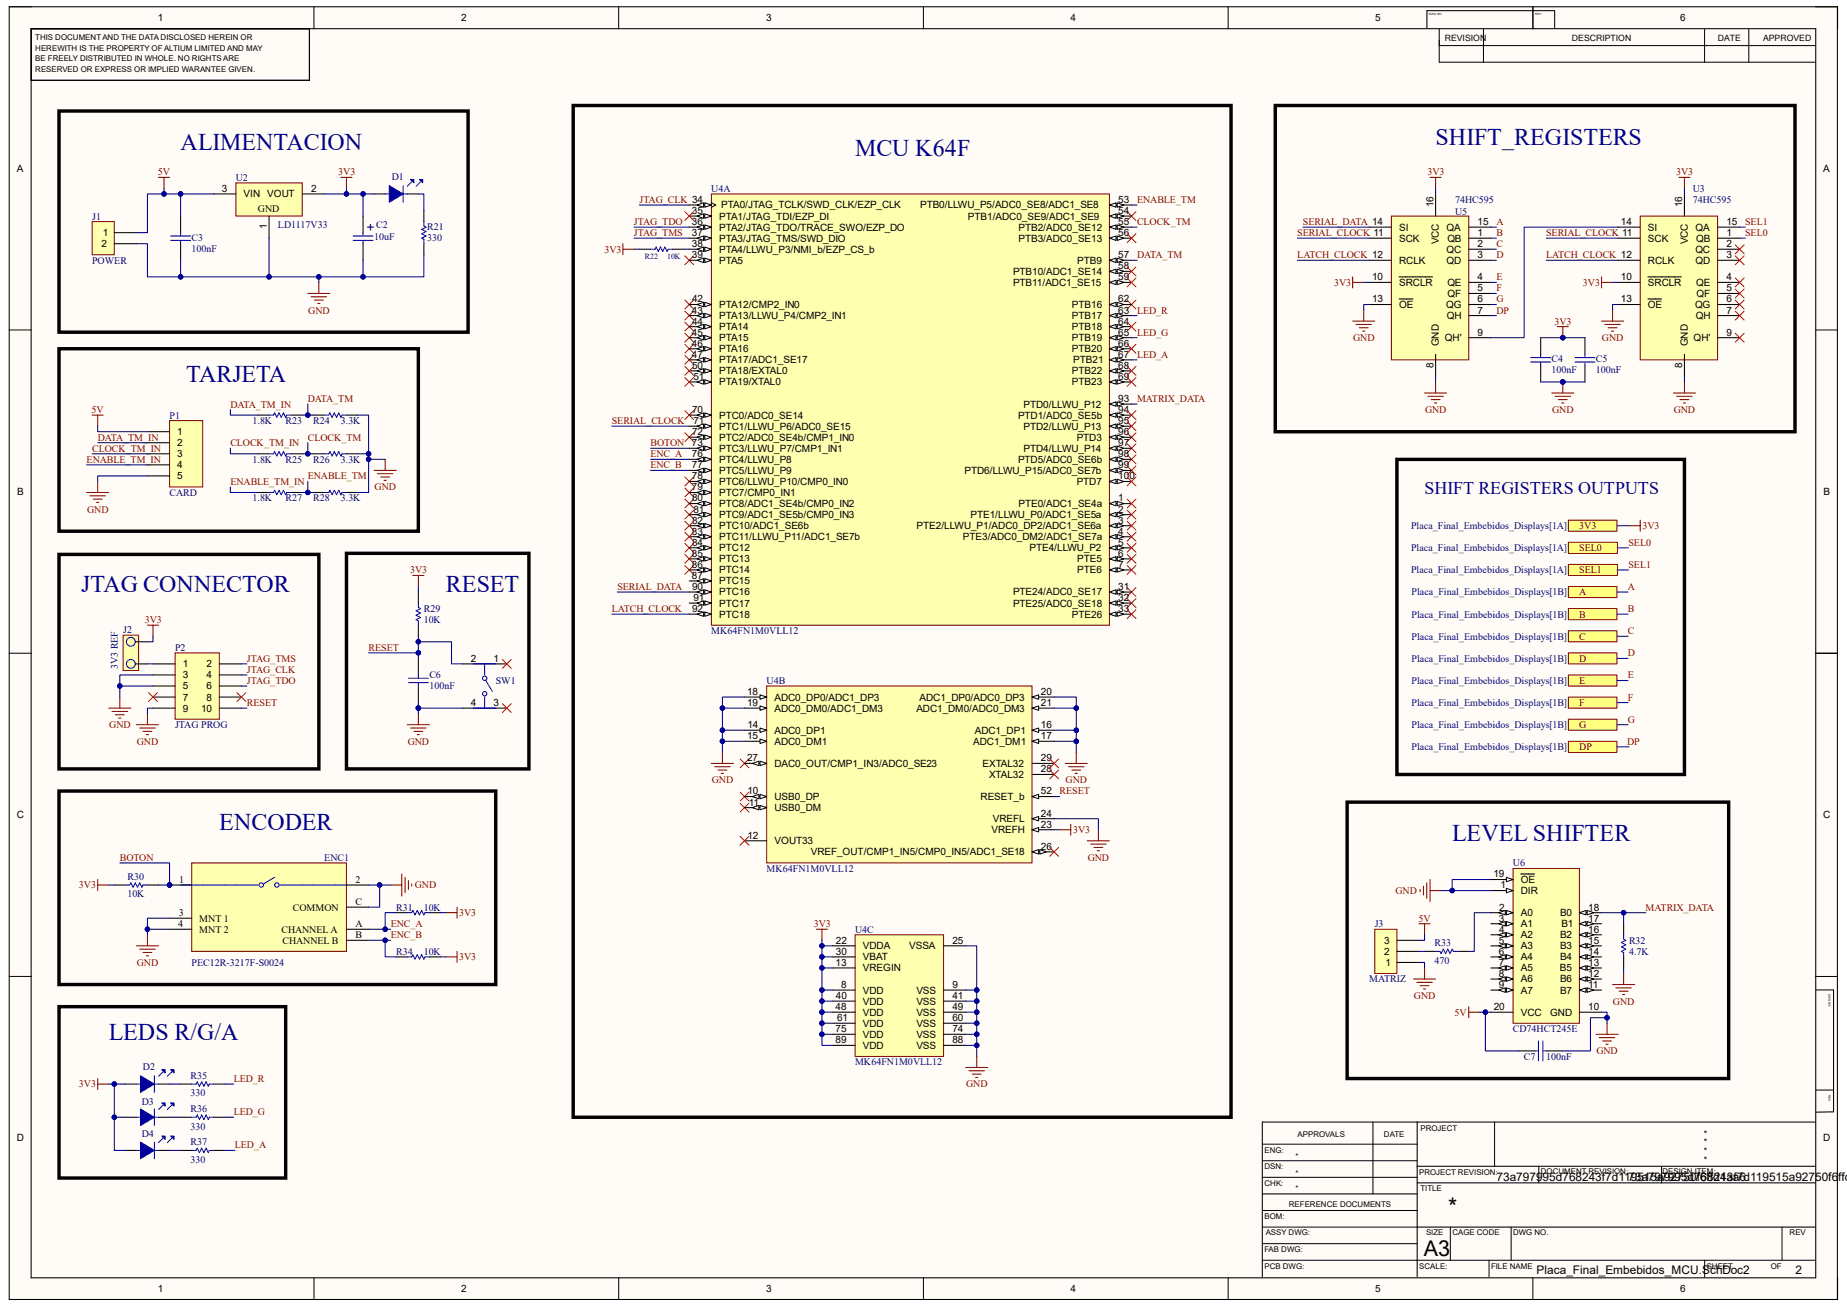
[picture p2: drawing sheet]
<svg xmlns="http://www.w3.org/2000/svg" width="297mm" height="210mm" viewBox="0 0 297 210" stroke-linecap="round" stroke-linejoin="round" font-family="sans-serif">
<defs><g id="words">
<g font-size="3.9" fill="#000080">
<text x="230.8" y="23.2">SHIFT_REGISTERS</text>
<text x="29" y="24.1">ALIMENTACION</text>
<text x="137.5" y="25">MCU K64F</text>
<text x="29.9" y="61.5">TARJETA</text>
<text x="13" y="95.2">JTAG CONNECTOR</text>
<text x="71.7" y="95.2">RESET</text>
<text x="35.3" y="133.5">ENCODER</text>
<text x="233.5" y="135.3">LEVEL SHIFTER</text>
<text x="17.5" y="167.3">LEDS R/G/A</text>
</g>
<text font-size="3.8" x="232.9" y="195.5">*</text>
<text font-size="3.5" x="229" y="202">A3</text>
<text font-size="2.9" fill="#000080" x="229.1" y="79.5">SHIFT REGISTERS OUTPUTS</text>
<text font-size="2.2" fill="#000080" x="58.9" y="37.4">+</text>
<g font-size="1.9">
<text x="240.7" y="190">73a797995d768243f7d119515a92750f6ffd1aa6</text>
<text x="261.8" y="190">73a797995d768243f7d119515a92750f6ffd1</text>
<text x="247.1" y="204.9">Placa_Final_Embebidos_MCU.SchDoc2</text>
<text x="288.8" y="204.9">2</text>
</g>
<g font-size="1.6">
<text x="25.4" y="3.4">1</text>
<text x="74.2" y="3.4">2</text>
<text x="123.2" y="3.4">3</text>
<text x="172.2" y="3.4">4</text>
<text x="221.1" y="3.4">5</text>
<text x="270.2" y="3.4">6</text>
<text x="2.7" y="27.6">A</text>
<text x="293.2" y="27.6">A</text>
<text x="35.7" y="30.9">3</text>
<text x="39.2" y="31.8">VIN VOUT</text>
<text x="41.5" y="34">GND</text>
<text x="50" y="30.9">2</text>
<text x="111.3" y="34.4">35</text>
<text x="115.7" y="35.3">PTA1/JTAG_TDI/EZP_DI</text>
<text x="116" y="33.5">PTA0/JTAG_TCLK/SWD_CLK/EZP_CLK</text>
<text x="148" y="33.5">PTB0/LLWU_P5/ADC0_SE8/ADC1_SE8</text>
<text x="155.7" y="35.3">PTB1/ADC0_SE9/ADC1_SE9</text>
<text x="179.8" y="32.6">53</text>
<text x="179.8" y="34.4">54</text>
<text x="230.5" y="33.3" transform="rotate(-90 230.5 33.3)">16</text>
<text x="270.5" y="33.3" transform="rotate(-90 270.5 33.3)">16</text>
<text x="16.3" y="39.8">2</text>
<text x="16.6" y="38">1</text>
<text x="42.9" y="36.7" transform="rotate(-90 42.9 36.7)">1</text>
<text x="111.3" y="36.2">36</text>
<text x="111.3" y="38">37</text>
<text x="111.3" y="39.8">38</text>
<text x="111.3" y="41.5">39</text>
<text x="115.7" y="37.1">PTA2/JTAG_TDO/TRACE_SWO/EZP_DO</text>
<text x="115.7" y="38.9">PTA3/JTAG_TMS/SWD_DIO</text>
<text x="115.7" y="40.6">PTA4/LLWU_P3/NMI_b/EZP_CS_b</text>
<text x="163.8" y="37.1">PTB2/ADC0_SE12</text>
<text x="163.8" y="38.9">PTB3/ADC0_SE13</text>
<text x="179.8" y="36.2">55</text>
<text x="179.8" y="38">56</text>
<text x="179.8" y="41.5">57</text>
<text x="225" y="38.9">SCK</text>
<text x="225" y="37.1">SI</text>
<text x="231.4" y="39.3" transform="rotate(-90 231.4 39.3)">VCC</text>
<text x="232.6" y="40.6">QC</text>
<text x="232.6" y="37.1">QA</text>
<text x="232.7" y="38.9">QB</text>
<text x="237.6" y="41.5">3</text>
<text x="237.6" y="38">1</text>
<text x="237.6" y="39.8">2</text>
<text x="237.6" y="36.2">15</text>
<text x="260.6" y="36.2">14</text>
<text x="265" y="38.9">SCK</text>
<text x="265" y="37.1">SI</text>
<text x="271.4" y="39.3" transform="rotate(-90 271.4 39.3)">VCC</text>
<text x="272.6" y="40.6">QC</text>
<text x="272.7" y="37.1">QA</text>
<text x="272.8" y="38.9">QB</text>
<text x="277.6" y="41.5">3</text>
<text x="277.6" y="38">1</text>
<text x="277.6" y="39.8">2</text>
<text x="277.6" y="36.2">15</text>
<text x="115.7" y="42.4">PTA5</text>
<text x="162.9" y="44.2">PTB10/ADC1_SE14</text>
<text x="162.9" y="46">PTB11/ADC1_SE15</text>
<text x="173.2" y="42.4">PTB9</text>
<text x="179.8" y="43.3">58</text>
<text x="179.8" y="45.1">59</text>
<text x="220.6" y="45.1">10</text>
<text x="225" y="42.4">RCLK</text>
<text x="225" y="46">SRCLR</text>
<text x="232.6" y="42.4">QD</text>
<text x="232.7" y="46">QE</text>
<text x="232.8" y="47.8">QF</text>
<text x="237.6" y="46.9">5</text>
<text x="237.6" y="45.1">4</text>
<text x="260.6" y="45.1">10</text>
<text x="265" y="42.4">RCLK</text>
<text x="265" y="46">SRCLR</text>
<text x="272.7" y="42.4">QD</text>
<text x="272.8" y="46">QE</text>
<text x="272.8" y="47.8">QF</text>
<text x="277.6" y="46.9">5</text>
<text x="277.6" y="45.1">4</text>
<text x="111.3" y="50.4">43</text>
<text x="111.3" y="54">45</text>
<text x="111.3" y="48.6">42</text>
<text x="111.3" y="52.2">44</text>
<text x="115.7" y="49.5">PTA12/CMP2_IN0</text>
<text x="115.7" y="51.3">PTA13/LLWU_P4/CMP2_IN1</text>
<text x="115.7" y="53.1">PTA14</text>
<text x="172.4" y="49.5">PTB16</text>
<text x="172.4" y="51.3">PTB17</text>
<text x="172.4" y="53.1">PTB18</text>
<text x="179.8" y="48.6">62</text>
<text x="179.8" y="50.4">63</text>
<text x="179.8" y="52.2">64</text>
<text x="179.8" y="54">65</text>
<text x="220.6" y="48.6">13</text>
<text x="225" y="49.5">OE</text>
<text x="232.6" y="49.5">QG</text>
<text x="232.7" y="51.3">QH</text>
<text x="237.6" y="48.6">6</text>
<text x="237.6" y="54">9</text>
<text x="237.6" y="50.4">7</text>
<text x="260.6" y="48.6">13</text>
<text x="265" y="49.5">OE</text>
<text x="272.6" y="49.5">QG</text>
<text x="272.7" y="51.3">QH</text>
<text x="277.6" y="48.6">6</text>
<text x="277.6" y="54">9</text>
<text x="277.6" y="50.4">7</text>
<text x="111.3" y="55.8">46</text>
<text x="111.3" y="57.5">47</text>
<text x="111.3" y="59.3">50</text>
<text x="115.7" y="54.9">PTA15</text>
<text x="115.7" y="56.6">PTA16</text>
<text x="115.7" y="58.4">PTA17/ADC1_SE17</text>
<text x="172.4" y="54.9">PTB19</text>
<text x="172.4" y="56.6">PTB20</text>
<text x="172.6" y="58.4">PTB21</text>
<text x="179.8" y="55.8">66</text>
<text x="179.8" y="57.5">67</text>
<text x="179.8" y="59.3">68</text>
<text x="230.5" y="59.2" transform="rotate(-90 230.5 59.2)">8</text>
<text x="231.4" y="55.7" transform="rotate(-90 231.4 55.7)">GND</text>
<text x="232.3" y="54.9">QH'</text>
<text x="270.5" y="59.2" transform="rotate(-90 270.5 59.2)">8</text>
<text x="271.4" y="55.7" transform="rotate(-90 271.4 55.7)">GND</text>
<text x="272.3" y="54.9">QH'</text>
<text x="111.5" y="61.1">51</text>
<text x="115.7" y="60.2">PTA18/EXTAL0</text>
<text x="115.7" y="62">PTA19/XTAL0</text>
<text x="164.6" y="65.5">PTD0/LLWU_P12</text>
<text x="172.4" y="60.2">PTB22</text>
<text x="172.4" y="62">PTB23</text>
<text x="179.8" y="61.1">69</text>
<text x="179.8" y="64.6">93</text>
<text x="28.5" y="70">1</text>
<text x="28.5" y="71.8">2</text>
<text x="111.3" y="71.8">73</text>
<text x="111.3" y="66.4">70</text>
<text x="111.3" y="70">72</text>
<text x="111.5" y="68.2">71</text>
<text x="115.7" y="67.3">PTC0/ADC0_SE14</text>
<text x="115.7" y="69.1">PTC1/LLWU_P6/ADC0_SE15</text>
<text x="115.7" y="70.9">PTC2/ADC0_SE4b/CMP1_IN0</text>
<text x="163.7" y="67.3">PTD1/ADC0_SE5b</text>
<text x="164.6" y="69.1">PTD2/LLWU_P13</text>
<text x="173.1" y="70.9">PTD3</text>
<text x="179.8" y="66.4">94</text>
<text x="179.8" y="68.2">95</text>
<text x="179.8" y="70">96</text>
<text x="179.8" y="71.8">97</text>
<text x="28.5" y="73.5">3</text>
<text x="28.5" y="75.3">4</text>
<text x="28.5" y="77.1">5</text>
<text x="111.3" y="73.5">76</text>
<text x="111.3" y="75.3">77</text>
<text x="111.3" y="77.1">78</text>
<text x="115.7" y="72.6">PTC3/LLWU_P7/CMP1_IN1</text>
<text x="115.7" y="74.4">PTC4/LLWU_P8</text>
<text x="115.7" y="76.2">PTC5/LLWU_P9</text>
<text x="115.7" y="78">PTC6/LLWU_P10/CMP0_IN0</text>
<text x="155.1" y="76.2">PTD6/LLWU_P15/ADC0_SE7b</text>
<text x="163.7" y="74.4">PTD5/ADC0_SE6b</text>
<text x="164.6" y="72.6">PTD4/LLWU_P14</text>
<text x="173.1" y="78">PTD7</text>
<text x="179.8" y="73.5">98</text>
<text x="179.8" y="75.3">99</text>
<text x="179.8" y="77.1">100</text>
<text x="2.8" y="79.6">B</text>
<text x="111.3" y="78.9">79</text>
<text x="111.3" y="80.6">80</text>
<text x="111.5" y="82.4">81</text>
<text x="115.7" y="79.8">PTC7/CMP0_IN1</text>
<text x="115.7" y="81.5">PTC8/ADC1_SE4b/CMP0_IN2</text>
<text x="115.7" y="83.3">PTC9/ADC1_SE5b/CMP0_IN3</text>
<text x="156.1" y="83.3">PTE1/LLWU_P0/ADC1_SE5a</text>
<text x="163.8" y="81.5">PTE0/ADC1_SE4a</text>
<text x="179.8" y="80.6">1</text>
<text x="179.8" y="82.4">2</text>
<text x="293.2" y="79.6">B</text>
<text x="111.3" y="86">83</text>
<text x="111.3" y="89.5">85</text>
<text x="111.3" y="84.2">82</text>
<text x="111.3" y="87.8">84</text>
<text x="115.7" y="85.1">PTC10/ADC1_SE6b</text>
<text x="115.7" y="86.9">PTC11/LLWU_P11/ADC1_SE7b</text>
<text x="115.7" y="88.6">PTC12</text>
<text x="147.4" y="85.1">PTE2/LLWU_P1/ADC0_DP2/ADC1_SE6a</text>
<text x="154.9" y="86.9">PTE3/ADC0_DM2/ADC1_SE7a</text>
<text x="165.6" y="88.6">PTE4/LLWU_P2</text>
<text x="179.8" y="84.2">3</text>
<text x="179.8" y="86">4</text>
<text x="179.8" y="87.8">5</text>
<text x="179.8" y="89.5">6</text>
<text x="111.3" y="91.3">86</text>
<text x="111.3" y="93.1">87</text>
<text x="111.3" y="94.9">90</text>
<text x="115.7" y="90.4">PTC13</text>
<text x="115.7" y="92.2">PTC14</text>
<text x="115.7" y="94">PTC15</text>
<text x="115.7" y="95.8">PTC16</text>
<text x="162.9" y="95.8">PTE24/ADC0_SE17</text>
<text x="173.2" y="90.4">PTE5</text>
<text x="173.2" y="92.2">PTE6</text>
<text x="179.8" y="91.3">7</text>
<text x="179.8" y="94.9">31</text>
<text x="111.3" y="98.4">92</text>
<text x="111.5" y="96.6">91</text>
<text x="115.7" y="97.5">PTC17</text>
<text x="115.7" y="99.3">PTC18</text>
<text x="162.9" y="97.5">PTE25/ADC0_SE18</text>
<text x="172.4" y="99.3">PTE26</text>
<text x="179.8" y="96.6">32</text>
<text x="179.8" y="98.4">33</text>
<text x="29.4" y="107.3">1</text>
<text x="33.2" y="107.3">2</text>
<text x="75.7" y="106.4">2</text>
<text x="79.4" y="106.4">1</text>
<text x="29.4" y="109.1">3</text>
<text x="29.4" y="110.9">5</text>
<text x="29.4" y="112.6">7</text>
<text x="33.2" y="110.9">6</text>
<text x="33.2" y="112.6">8</text>
<text x="33.2" y="109.1">4</text>
<text x="75.7" y="113.5">4</text>
<text x="79.4" y="113.5">3</text>
<text x="120.1" y="111.8">18</text>
<text x="120.1" y="113.5">19</text>
<text x="124.5" y="112.6">ADC0_DP0/ADC1_DP3</text>
<text x="147.9" y="112.6">ADC1_DP0/ADC0_DP3</text>
<text x="167.4" y="111.8">20</text>
<text x="167.4" y="113.5">21</text>
<text x="29.4" y="114.4">9</text>
<text x="32.3" y="114.4">10</text>
<text x="120.1" y="118.9">15</text>
<text x="120.2" y="117.1">14</text>
<text x="124.5" y="118">ADC0_DP1</text>
<text x="124.5" y="119.8">ADC0_DM1</text>
<text x="124.5" y="114.4">ADC0_DM0/ADC1_DM3</text>
<text x="147.4" y="114.4">ADC1_DM0/ADC0_DM3</text>
<text x="156.5" y="119.8">ADC1_DM1</text>
<text x="156.8" y="118">ADC1_DP1</text>
<text x="167.4" y="117.1">16</text>
<text x="167.4" y="118.9">17</text>
<text x="120.1" y="122.4">27</text>
<text x="124.5" y="123.3">DAC0_OUT/CMP1_IN3/ADC0_SE23</text>
<text x="158" y="123.3">EXTAL32</text>
<text x="159" y="125.1">XTAL32</text>
<text x="167.4" y="124.2">28</text>
<text x="167.4" y="122.4">29</text>
<text x="2.7" y="131.6">C</text>
<text x="120.2" y="127.8">10</text>
<text x="120.4" y="129.5">11</text>
<text x="124.5" y="128.7">USB0_DP</text>
<text x="124.5" y="130.4">USB0_DM</text>
<text x="157.7" y="128.7">RESET_b</text>
<text x="167.4" y="127.8">52</text>
<text x="167.4" y="131.3">24</text>
<text x="293.2" y="131.6">C</text>
<text x="120.2" y="134.9">12</text>
<text x="124.5" y="135.8">VOUT33</text>
<text x="130.4" y="137.5">VREF_OUT/CMP1_IN5/CMP0_IN5/ADC1_SE18</text>
<text x="159.4" y="134">VREFH</text>
<text x="159.6" y="132.2">VREFL</text>
<text x="167.4" y="136.7">26</text>
<text x="167.4" y="133.1">23</text>
<text x="28.8" y="142">1</text>
<text x="57.1" y="142">2</text>
<text x="240.2" y="141.1">19</text>
<text x="241.3" y="142.9">1</text>
<text x="244.6" y="143.8">DIR</text>
<text x="244.6" y="142">OE</text>
<text x="28.7" y="149.1">4</text>
<text x="28.7" y="147.3">3</text>
<text x="32" y="148.2">MNT 1</text>
<text x="32" y="150">MNT 2</text>
<text x="45.3" y="150">CHANNEL A</text>
<text x="47.1" y="146.4">COMMON</text>
<text x="57.1" y="149.1">A</text>
<text x="57.1" y="145.5">C</text>
<text x="241" y="148.2">3</text>
<text x="241.1" y="146.4">2</text>
<text x="241.1" y="150">4</text>
<text x="244.6" y="147.3">A0</text>
<text x="244.6" y="149.1">A1</text>
<text x="250.9" y="147.3">B0</text>
<text x="251.1" y="149.1">B1</text>
<text x="255.4" y="150">16</text>
<text x="255.4" y="148.2">17</text>
<text x="255.4" y="146.4">18</text>
<text x="45.4" y="151.8">CHANNEL B</text>
<text x="57.1" y="150.9">B</text>
<text x="134.4" y="155.3">13</text>
<text x="134.4" y="151.8">22</text>
<text x="134.4" y="153.5">30</text>
<text x="138.8" y="152.7">VDDA</text>
<text x="138.8" y="154.4">VBAT</text>
<text x="146.2" y="152.7">VSSA</text>
<text x="153.2" y="151.8">25</text>
<text x="222.6" y="153.5">2</text>
<text x="222.6" y="151.8">3</text>
<text x="222.8" y="155.3">1</text>
<text x="241" y="151.8">5</text>
<text x="241" y="153.5">6</text>
<text x="241" y="155.3">7</text>
<text x="244.6" y="150.9">A2</text>
<text x="244.6" y="152.7">A3</text>
<text x="244.6" y="154.4">A4</text>
<text x="250.9" y="154.4">B4</text>
<text x="250.9" y="152.7">B3</text>
<text x="250.9" y="150.9">B2</text>
<text x="255.4" y="155.3">13</text>
<text x="255.4" y="153.5">14</text>
<text x="255.4" y="151.8">15</text>
<text x="134.4" y="160.7">40</text>
<text x="135.3" y="158.9">8</text>
<text x="138.8" y="159.8">VDD</text>
<text x="138.8" y="156.2">VREGIN</text>
<text x="138.8" y="161.5">VDD</text>
<text x="147.4" y="159.8">VSS</text>
<text x="147.4" y="161.5">VSS</text>
<text x="153.2" y="158.9">9</text>
<text x="153.2" y="160.7">41</text>
<text x="241" y="157.1">8</text>
<text x="241" y="158.9">9</text>
<text x="244.6" y="156.2">A5</text>
<text x="244.6" y="158">A6</text>
<text x="244.6" y="159.8">A7</text>
<text x="250.8" y="156.2">B5</text>
<text x="250.9" y="159.8">B7</text>
<text x="250.9" y="158">B6</text>
<text x="255.4" y="158.9">11</text>
<text x="255.4" y="157.1">12</text>
<text x="134.4" y="162.4">48</text>
<text x="134.4" y="166">75</text>
<text x="134.4" y="167.8">89</text>
<text x="134.6" y="164.2">61</text>
<text x="138.8" y="163.3">VDD</text>
<text x="138.8" y="165.1">VDD</text>
<text x="138.8" y="166.9">VDD</text>
<text x="147.4" y="163.3">VSS</text>
<text x="147.4" y="165.1">VSS</text>
<text x="147.4" y="166.9">VSS</text>
<text x="153.2" y="162.4">49</text>
<text x="153.2" y="164.2">60</text>
<text x="153.2" y="166">74</text>
<text x="153.2" y="167.8">88</text>
<text x="240.2" y="162.4">20</text>
<text x="244.6" y="163.3">VCC</text>
<text x="249.3" y="163.3">GND</text>
<text x="255.4" y="162.4">10</text>
<text x="138.8" y="168.7">VDD</text>
<text x="147.4" y="168.7">VSS</text>
<text x="2.7" y="183.6">D</text>
<text x="293.2" y="183.6">D</text>
<text x="25.4" y="207.8">1</text>
<text x="74.2" y="207.8">2</text>
<text x="123.2" y="207.8">3</text>
<text x="172.2" y="207.8">4</text>
<text x="221.1" y="207.8">5</text>
<text x="270.2" y="207.8">6</text>
</g>
<g font-size="1.6" fill="#800000">
<text x="25.4" y="28.2">5V</text>
<text x="54.4" y="28.2">3V3</text>
<text x="229.5" y="28.2">3V3</text>
<text x="269.5" y="28.2">3V3</text>
<text x="102.8" y="32.6">JTAG_CLK 34</text>
<text x="182.8" y="32.6">ENABLE_TM</text>
<text x="97.2" y="40.6">3V3</text>
<text x="101.9" y="38">JTAG_TMS</text>
<text x="101.9" y="36.2">JTAG_TDO</text>
<text x="182.8" y="36.2">CLOCK_TM</text>
<text x="182.8" y="41.5">DATA_TM</text>
<text x="208.6" y="41.5">LATCH_CLOCK 12</text>
<text x="208.6" y="38">SERIAL_CLOCK 11</text>
<text x="209.5" y="36.2">SERIAL_DATA 14</text>
<text x="240.6" y="36.2">A</text>
<text x="240.6" y="38">B</text>
<text x="240.6" y="39.8">C</text>
<text x="240.6" y="41.5">D</text>
<text x="248.6" y="41.5">LATCH_CLOCK 12</text>
<text x="248.6" y="38">SERIAL_CLOCK 11</text>
<text x="280.6" y="36.2">SEL1</text>
<text x="280.6" y="38">SEL0</text>
<text x="214.5" y="46">3V3</text>
<text x="240.6" y="45.1">E</text>
<text x="240.6" y="46.9">F</text>
<text x="254.6" y="46">3V3</text>
<text x="49.6" y="50.4">GND</text>
<text x="182.8" y="50.4">LED_R</text>
<text x="182.8" y="54">LED_G</text>
<text x="240.6" y="48.6">G</text>
<text x="240.6" y="50.4">DP</text>
<text x="250" y="52.2">3V3</text>
<text x="182.8" y="57.5">LED_A</text>
<text x="217.6" y="54.9">GND</text>
<text x="257.6" y="54.9">GND</text>
<text x="37" y="65.5">DATA_TM_IN</text>
<text x="49.5" y="64.6">DATA_TM</text>
<text x="182.8" y="64.6">MATRIX_DATA</text>
<text x="14.7" y="66.4">5V</text>
<text x="15.7" y="70.9">DATA_TM_IN</text>
<text x="37" y="71.8">CLOCK_TM_IN</text>
<text x="49.5" y="70.9">CLOCK_TM</text>
<text x="98.4" y="68.2">SERIAL_CLOCK</text>
<text x="104.6" y="71.8">BOTON</text>
<text x="229.2" y="66.4">GND</text>
<text x="249.6" y="66.4">GND</text>
<text x="269.2" y="66.4">GND</text>
<text x="13.9" y="74.4">ENABLE_TM_IN</text>
<text x="14.8" y="72.6">CLOCK_TM_IN</text>
<text x="37" y="78">ENABLE_TM_IN</text>
<text x="49.5" y="77.1">ENABLE_TM</text>
<text x="104.6" y="73.5">ENC_A</text>
<text x="104.6" y="75.3">ENC_B</text>
<text x="14" y="82.4">GND</text>
<text x="60.2" y="78.9">GND</text>
<text x="254" y="88.6">SEL0</text>
<text x="254" y="85.1">3V3</text>
<text x="261.9" y="87.8">SEL0</text>
<text x="264.1" y="85.1">3V3</text>
<text x="66" y="92.2">3V3</text>
<text x="99.3" y="94.9">SERIAL_DATA</text>
<text x="254" y="92.2">SEL1</text>
<text x="254" y="95.8">A</text>
<text x="261.8" y="94.9">A</text>
<text x="261.9" y="91.3">SEL1</text>
<text x="23.3" y="100.2">3V3</text>
<text x="98.4" y="98.4">LATCH_CLOCK</text>
<text x="254" y="99.3">B</text>
<text x="261.8" y="98.4">B</text>
<text x="261.8" y="102">C</text>
<text x="39.7" y="106.4">JTAG_TMS</text>
<text x="59.3" y="104.6">RESET</text>
<text x="254" y="102.9">C</text>
<text x="254" y="106.4">D</text>
<text x="261.8" y="105.5">D</text>
<text x="39.7" y="113.5">RESET</text>
<text x="39.7" y="108.2">JTAG_CLK</text>
<text x="39.7" y="110">JTAG_TDO</text>
<text x="254" y="110">E</text>
<text x="254" y="113.5">F</text>
<text x="261.8" y="109.1">E</text>
<text x="261.8" y="112.6">F</text>
<text x="17.6" y="117.1">GND</text>
<text x="22" y="119.8">GND</text>
<text x="65.6" y="119.8">GND</text>
<text x="254" y="117.1">G</text>
<text x="261.7" y="119.8">DP</text>
<text x="261.8" y="116.2">G</text>
<text x="114.5" y="126">GND</text>
<text x="171.4" y="126">GND</text>
<text x="254" y="120.6">DP</text>
<text x="170.4" y="127.8">RESET</text>
<text x="172.6" y="134">3V3</text>
<text x="12.7" y="142.9">3V3</text>
<text x="19.3" y="138.4">BOTON</text>
<text x="66.7" y="142.9">GND</text>
<text x="174.9" y="138.4">GND</text>
<text x="224.4" y="143.8">GND</text>
<text x="62.8" y="149.1">ENC_A</text>
<text x="73.8" y="147.3">3V3</text>
<text x="130.9" y="149.1">3V3</text>
<text x="228.1" y="148.2">5V</text>
<text x="264.6" y="146.4">MATRIX_DATA</text>
<text x="22" y="155.3">GND</text>
<text x="62.8" y="150.9">ENC_B</text>
<text x="73.8" y="154.4">3V3</text>
<text x="227.4" y="160.7">GND</text>
<text x="259.4" y="161.5">GND</text>
<text x="233.9" y="163.3">5V</text>
<text x="37.6" y="174">LED_R</text>
<text x="256.7" y="169.5">GND</text>
<text x="12.7" y="174.9">3V3</text>
<text x="37.6" y="179.3">LED_G</text>
<text x="155.4" y="174.9">GND</text>
<text x="37.8" y="184.7">LED_A</text>
</g>
<g font-size="1.6" fill="#000080">
<text x="37.9" y="29.1">U2</text>
<text x="63" y="28.9">D1</text>
<text x="14.8" y="35.3">J1</text>
<text x="114.4" y="30.9">U4A</text>
<text x="234" y="34.5">U5</text>
<text x="234" y="32.7">74HC595</text>
<text x="272.2" y="30.9">U3</text>
<text x="272.2" y="32.7">74HC595</text>
<text x="30.8" y="38.7">C3</text>
<text x="30.8" y="40.5">100nF</text>
<text x="44.7" y="36.7">LD1117V33</text>
<text x="60.2" y="38.6">10uF</text>
<text x="60.5" y="36.7">C2</text>
<text x="68.7" y="36.9">R21</text>
<text x="68.7" y="38.7">330</text>
<text x="14.8" y="42.4">POWER</text>
<text x="249.5" y="58.3">C4</text>
<text x="256.6" y="58.3">C5</text>
<text x="249.5" y="60">100nF</text>
<text x="256.6" y="60">100nF</text>
<text x="27.3" y="67.3">P1</text>
<text x="40.6" y="68.2">1.8K</text>
<text x="45.9" y="68.2">R23</text>
<text x="50.4" y="68.2">R24</text>
<text x="54.8" y="68.2">3.3K</text>
<text x="40.6" y="74.4">1.8K</text>
<text x="45.9" y="74.4">R25</text>
<text x="50.4" y="74.4">R26</text>
<text x="54.8" y="74.4">3.3K</text>
<text x="27.3" y="79.8">CARD</text>
<text x="40.6" y="80.6">1.8K</text>
<text x="45.9" y="80.6">R27</text>
<text x="50.4" y="80.6">R28</text>
<text x="54.8" y="80.6">3.3K</text>
<text x="226.9" y="88.6">Placa_Final_Embebidos_Displays[1A]</text>
<text x="226.9" y="85.1">Placa_Final_Embebidos_Displays[1A]</text>
<text x="226.9" y="92.2">Placa_Final_Embebidos_Displays[1A]</text>
<text x="227" y="95.8">Placa_Final_Embebidos_Displays[1B]</text>
<text x="19.8" y="101.8">J2</text>
<text x="68.2" y="98.4">R29</text>
<text x="68.2" y="100.2">10K</text>
<text x="114.4" y="102">MK64FN1M0VLL12</text>
<text x="227" y="99.3">Placa_Final_Embebidos_Displays[1B]</text>
<text x="18.9" y="107.7" transform="rotate(-90 18.9 107.7)">3V3 REF</text>
<text x="28.2" y="104.6">P2</text>
<text x="227" y="102.9">Placa_Final_Embebidos_Displays[1B]</text>
<text x="227" y="106.4">Placa_Final_Embebidos_Displays[1B]</text>
<text x="69" y="109.1">C6</text>
<text x="69" y="110.9">100nF</text>
<text x="79.7" y="110">SW1</text>
<text x="123.3" y="110">U4B</text>
<text x="227" y="110">Placa_Final_Embebidos_Displays[1B]</text>
<text x="227" y="113.5">Placa_Final_Embebidos_Displays[1B]</text>
<text x="28.2" y="117.1">JTAG PROG</text>
<text x="227" y="117.1">Placa_Final_Embebidos_Displays[1B]</text>
<text x="227" y="120.6">Placa_Final_Embebidos_Displays[1B]</text>
<text x="20.5" y="141.4">R30</text>
<text x="52.2" y="138.4">ENC1</text>
<text x="123.3" y="140.2">MK64FN1M0VLL12</text>
<text x="243.3" y="139.3">U6</text>
<text x="20.5" y="144.3">10K</text>
<text x="63.7" y="146.4">R31</text>
<text x="68.2" y="146.4">10K</text>
<text x="137.5" y="150">U4C</text>
<text x="221.1" y="149.1">J3</text>
<text x="30.8" y="155.3">PEC12R-3217F-S0024</text>
<text x="63.7" y="153.5">R34</text>
<text x="68.2" y="153.5">10K</text>
<text x="230.7" y="152.1">R33</text>
<text x="230.7" y="155">470</text>
<text x="262" y="151.8">R32</text>
<text x="262" y="153.5">4.7K</text>
<text x="220.2" y="158">MATRIZ</text>
<text x="243.3" y="166">CD74HCT245E</text>
<text x="23" y="172">D2</text>
<text x="30.6" y="173.4">R35</text>
<text x="137.5" y="171.3">MK64FN1M0VLL12</text>
<text x="245.1" y="170.4">C7</text>
<text x="248.6" y="170.4">100nF</text>
<text x="22.8" y="177.7">D3</text>
<text x="30.6" y="176.3">330</text>
<text x="30.6" y="178.8">R36</text>
<text x="22.8" y="182.9">D4</text>
<text x="30.6" y="181.7">330</text>
<text x="30.6" y="184.1">R37</text>
<text x="30.6" y="187">330</text>
</g>
<g font-size="1.4">
<text x="232.3" y="6.5">REVISION</text>
<text x="252.8" y="6.5">DESCRIPTION</text>
<text x="276.2" y="6.5">DATE</text>
<text x="283.5" y="6.5">APPROVED</text>
<text x="274" y="185.6">*</text>
<text x="274" y="182.8">*</text>
<text x="274" y="184.2">*</text>
<text x="274" y="187">*</text>
</g>
<g font-size="1.3">
<text x="5.7" y="6.4">THIS DOCUMENT AND THE DATA DISCLOSED HEREIN OR</text>
<text x="5.7" y="8.1">HEREWITH IS THE PROPERTY OF ALTIUM LIMITED AND MAY</text>
<text x="5.7" y="9.9">BE FREELY DISTRIBUTED IN WHOLE. NO RIGHTS ARE</text>
<text x="5.7" y="11.6">RESERVED OR EXPRESS OR IMPLIED WARANTEE GIVEN.</text>
<text x="203.3" y="185.3">ENG:</text>
<text x="208.7" y="182.8">APPROVALS</text>
<text x="222.6" y="182.8">DATE</text>
<text x="228.4" y="181.9">PROJECT</text>
<text x="203.3" y="188">DSN:</text>
<text x="203.3" y="190.7">CHK:</text>
<text x="208.3" y="186.4">*</text>
<text x="208.3" y="189.1">*</text>
<text x="208.3" y="191.6">*</text>
<text x="228.2" y="188.9">PROJECT REVISION:</text>
<text x="228.4" y="191.6">TITLE</text>
<text x="247.8" y="188.7">DOCUMENT REVISION:</text>
<text x="267.3" y="188.7">DESIGN ITEM:</text>
<text x="203.3" y="196">BOM:</text>
<text x="207.3" y="194.1">REFERENCE DOCUMENTS</text>
<text x="203.3" y="201.3">FAB DWG:</text>
<text x="203.5" y="198.7">ASSY DWG:</text>
<text x="229.3" y="198.7">SIZE</text>
<text x="233.6" y="198.7">CAGE CODE</text>
<text x="243.3" y="198.7">DWG NO.</text>
<text x="287.8" y="198.7">REV</text>
<text x="203.3" y="204">PCB DWG:</text>
<text x="228.2" y="204">SCALE:</text>
<text x="239.8" y="204">FILE NAME</text>
<text x="274.4" y="204">SHEET</text>
<text x="284.8" y="204">OF</text>
</g>
<g font-size="1.3" fill="#000080">
<text x="103.7" y="41.6">R22</text>
<text x="107.3" y="41.6">10K</text>
</g>
<g font-size=".5">
<text x="229.8" y="2.4">DWG NO:</text>
<text x="246.9" y="2.4">REV:</text>
<text x="294" y="159.8" transform="rotate(90 294 159.8)">DWG NO:</text>
<text x="294" y="176" transform="rotate(90 294 176)">REV:</text>
</g>
</g></defs>
<g fill="#fffcf8">
<path d="M1.5 1.1h294v207.9h-294z" fill-rule="evenodd"/>
<path d="M5 4.6h286.9v200.8h-286.9z" fill-rule="evenodd"/>
</g>
<g fill="none" stroke="#000" stroke-width=".16">
<path d="M1.5 1.1h3.5M50.5 1.1v3.5M99.5 1.1v3.5M148.5 1.1v3.5M197.5 1.1v3.5M231.4 4.7v5.3h60.5M231.4 7.3h60.5M238.5 4.7v5.3M246.5 1.1v3.5M274.1 4.7v5.3M281.2 4.7v5.3M291.9 1.1h3.6v3.5"/>
<path d="M1.5 53.1h3.5M291.9 53.1h3.6M1.5 105h3.5M291.9 105.1h3.6M1.5 157h3.5M291.9 157h3.6M203 186.7h24.9M203 184h24.9M203 189.3h24.9M203 197.3h24.9M203 194.7h24.9M203 200h24.9"/>
<path d="M220.8 180.4v11.6M233.2 197.3v5.4M240.3 180.4v7.1M243 197.3v5.4M247.4 187.5v2.7M267.2 187.5v2.7M286.6 197.3v5.4M50.5 205.4v3.6M99.5 205.4v3.6M148.5 205.4v3.6M197.5 205.4v3.6M203 202.7h88.9"/>
<path d="M239.4 202.7v2.6M246.5 205.4v3.6M274.1 202.7v2.6M295.5 205.4v3.6"/>
</g>
<g fill="none" stroke="#000" stroke-width=".17">
<path d="M1.5 1.1h294v207.9h-294zM5 4.6h287v200.9h-287zM49.8 4.6v8.3h-44.8M246.5 1.1v3.5M250 1.7h-20.5v2.8M250 1.8v2.8M29 34.7v2.7M29 39.2v2.7M292 105.1h3.5M292 159.2h2.9v19.6h-2.9M20.2 174.3h1.7M25.5 174.3h1.8"/>
<path d="M292 175.3h2.9M203 192h24.9M227.9 187.5h64M227.9 180.4v24.9M227.9 190.2h64M227.9 197.3h64M291.9 180.4h-88.9v24.9"/>
</g>
<path d="M27.4 38.7h3.2M27.4 37.9h3.2M29 37.4v.5M29 38.7v.5M24.8 173v2.7" fill="none" stroke="#00f" stroke-width=".17"/>
<path d="M22.6 173l2.2 1.3-2.2 1.4z" fill="#00f"/>
<path d="M21.9 174.3h.7M22.6 173l2.2 1.3-2.2 1.4zM24.8 174.3h.7M26.2 172.4l-.7 .7M27.6 172.4l-.7 .7" fill="none" stroke="#00f" stroke-width=".17"/>
<path d="M27.4 172h.6v.6z" fill="#00f"/>
<path d="M27.4 172h.6v.6z" fill="none" stroke="#00f" stroke-width=".17"/>
<path d="M26 172h.6v.6z" fill="#00f"/>
<path d="M24.8 178.3v2.7M26 172h.6v.6z" fill="none" stroke="#00f" stroke-width=".17"/>
<path d="M20.2 179.7h1.7M25.5 179.7h1.8" fill="none" stroke="#000" stroke-width=".17"/>
<path d="M22.6 178.3l2.2 1.4-2.2 1.3z" fill="#00f"/>
<path d="M21.9 179.7h.7M22.6 178.3l2.2 1.4-2.2 1.3zM24.8 179.7h.7M26.2 177.7l-.7 .7M27.6 177.7l-.7 .7" fill="none" stroke="#00f" stroke-width=".17"/>
<path d="M27.4 177.4h.6v.5z" fill="#00f"/>
<path d="M27.4 177.4h.6v.5z" fill="none" stroke="#00f" stroke-width=".17"/>
<path d="M26 177.4h.6v.5z" fill="#00f"/>
<path d="M26 177.4h.6v.5zM24.8 183.7v2.6" fill="none" stroke="#00f" stroke-width=".17"/>
<path d="M20.2 185h1.7M25.5 185h1.8" fill="none" stroke="#000" stroke-width=".17"/>
<path d="M22.6 183.7l2.2 1.3-2.2 1.3z" fill="#00f"/>
<path d="M21.9 185h.7M22.6 183.7l2.2 1.3-2.2 1.3zM24.8 185h.7M26.2 183l-.7 .7M27.6 183l-.7 .7" fill="none" stroke="#00f" stroke-width=".17"/>
<path d="M27.4 182.7h.6v.5z" fill="#00f"/>
<path d="M27.4 182.7h.6v.5z" fill="none" stroke="#00f" stroke-width=".17"/>
<path d="M26 182.7h.6v.5z" fill="#00f"/>
<g fill="none" stroke="#00f" stroke-width=".17">
<path d="M104.6 40.1h.7l.2-.4 .4 .7 .3-.7 .4 .7 .3-.7 .4 .7 .2-.3h.7M67.3 97v.7l.3 .2-.7 .3 .7 .4-.7 .3 .7 .4-.7 .3 .4 .2v.7M65.7 109.8h3.2M65.7 109.1h3.2M67.3 108.5v.6M67.3 109.8v.5M76.2 106.8h3.5M76.2 113.9h3.5M77.9 106.8v1.7M77.9 112.1v1.8M78.1 109.4l1.1 1.8M30.8 174.3h.7l.2-.3 .4 .7 .3-.7 .4 .7 .3-.7 .4 .7 .2-.4h.7"/>
<path d="M30.8 179.7h.7l.2-.4 .4 .7 .3-.7 .4 .7 .3-.7 .4 .7 .2-.3h.7M26 182.7h.6v.5zM30.8 185h.7l.2-.4 .4 .8 .3-.8 .4 .8 .3-.8 .4 .8 .2-.4h.7"/>
<circle cx="77.9" cy="111.6" r=".35"/>
<circle cx="77.9" cy="109.1" r=".35"/>
</g>
<g fill="none" stroke="#000" stroke-width=".17">
<path d="M102.8 40.1h1.8M108.2 40.1h1.7M67.3 95.2v1.8M67.3 100.5v1.8M67.3 105.9v2.6M67.3 110.3v2.7M74.4 106.8h7.1M74.4 113.9h7.1M29.1 174.3h1.7M29.1 179.7h1.7M34.4 174.3h1.8M34.4 179.7h1.8"/>
<path d="M29.1 185h1.7M34.4 185h1.8"/>
</g>
<path d="M252.2 87.2h7.9v1.8h-7.9z" fill-rule="evenodd" fill="#ffff80"/>
<path d="M252.2 87.2h7.9v1.8h-7.9z" fill="none" stroke="#800000" stroke-width=".16"/>
<path d="M252.2 90.8h7.9v1.7h-7.9z" fill-rule="evenodd" fill="#ffff80"/>
<path d="M252.2 90.8h7.9v1.7h-7.9z" fill="none" stroke="#800000" stroke-width=".16"/>
<path d="M252.2 94.3h7.8v1.8h-7.8z" fill-rule="evenodd" fill="#ffff80"/>
<path d="M252.2 94.3h7.8v1.8h-7.8z" fill="none" stroke="#800000" stroke-width=".16"/>
<path d="M252.2 97.9h7.8v1.8h-7.8z" fill-rule="evenodd" fill="#ffff80"/>
<path d="M252.2 97.9h7.8v1.8h-7.8z" fill="none" stroke="#800000" stroke-width=".16"/>
<path d="M252.2 101.4h7.8v1.8h-7.8z" fill-rule="evenodd" fill="#ffff80"/>
<path d="M252.2 101.4h7.8v1.8h-7.8z" fill="none" stroke="#800000" stroke-width=".16"/>
<path d="M252.2 105h7.8v1.8h-7.8z" fill-rule="evenodd" fill="#ffff80"/>
<path d="M252.2 105h7.8v1.8h-7.8z" fill="none" stroke="#800000" stroke-width=".16"/>
<path d="M252.2 108.5h7.8v1.8h-7.8z" fill-rule="evenodd" fill="#ffff80"/>
<path d="M252.2 108.5h7.8v1.8h-7.8z" fill="none" stroke="#800000" stroke-width=".16"/>
<path d="M252.2 112.1h7.8v1.8h-7.8z" fill-rule="evenodd" fill="#ffff80"/>
<path d="M252.2 112.1h7.8v1.8h-7.8z" fill="none" stroke="#800000" stroke-width=".16"/>
<path d="M252.2 115.7h7.8v1.7h-7.8z" fill-rule="evenodd" fill="#ffff80"/>
<path d="M252.2 115.7h7.8v1.7h-7.8z" fill="none" stroke="#800000" stroke-width=".16"/>
<path d="M252.2 119.2h7.8v1.8h-7.8z" fill-rule="evenodd" fill="#ffff80"/>
<path d="M252.2 119.2h7.8v1.8h-7.8z" fill="none" stroke="#800000" stroke-width=".16"/>
<path d="M27.3 67.6h5.3v10.7h-5.3z" fill-rule="evenodd" fill="#ffffb0"/>
<path d="M27.3 67.6h5.3v10.7h-5.3z" fill="none" stroke="#800000" stroke-width=".16"/>
<g fill="none" stroke="#000" stroke-width=".17">
<path d="M23.7 69.4h3.6M23.7 71.2h3.6M23.7 73h3.6M23.7 74.8h3.6M23.7 76.5h3.6M41.5 73h1.8M41.5 66.8h1.8M41.5 79.2h1.8M46.8 73h1.8M46.8 66.8h1.8M46.8 79.2h1.8M50.4 73h1.8"/>
<path d="M50.4 66.8h1.8M50.4 79.2h1.8M55.7 73h1.8M55.7 66.8h1.8M55.7 79.2h1.8"/>
</g>
<path d="M43.3 66.8h.7l.2-.4 .3 .7 .4-.7 .3 .7 .4-.7 .3 .7 .2-.3h.7M43.3 73h.7l.2-.4 .3 .7 .4-.7 .3 .7 .4-.7 .3 .7 .2-.3h.7M43.3 79.2h.7l.2-.4 .3 .8 .4-.8 .3 .8 .4-.8 .3 .8 .2-.4h.7M52.2 66.8h.7l.1-.4 .4 .7 .4-.7 .3 .7 .4-.7 .3 .7 .2-.3h.7M52.2 73h.7l.1-.4 .4 .7 .4-.7 .3 .7 .4-.7 .3 .7 .2-.3h.7M52.2 79.2h.7l.1-.4 .4 .8 .4-.8 .3 .8 .4-.8 .3 .8 .2-.4h.7" fill="none" stroke="#00f" stroke-width=".17"/>
<path d="M13.9 79.2h3.6M14.5 79.7h2.5M15.7 77.4v1.8M60.2 75.6h3.5M60.7 76.2h2.5M61.2 76.7h1.4M61.8 77.2h.3M61.9 73.9v1.7M15 80.3h1.4M15.5 80.8h.4" fill="none" stroke="#800000" stroke-width=".17"/>
<circle cx="27.3" cy="142.3" r=".35" fill="#000080"/>
<circle cx="27.3" cy="142.3" r=".35" fill="none" stroke="#000080" stroke-width=".16"/>
<path d="M30.8 138.8h24.9v14.2h-24.9z" fill-rule="evenodd" fill="#ffffb0"/>
<path d="M30.8 138.8h24.9v14.2h-24.9z" fill="none" stroke="#800000" stroke-width=".17"/>
<g fill="none" stroke="#00f" stroke-width=".17">
<path d="M29 142.3h12.5M44.2 141.1l-1.8 1M45 142.3h10.7"/>
<circle cx="42" cy="142.3" r=".35"/>
<circle cx="44.5" cy="142.3" r=".35"/>
</g>
<path d="M27.3 142.3h3.5" fill="none" stroke="#000" stroke-width=".17"/>
<circle cx="27.3" cy="142.3" r=".35" fill="#000080"/>
<circle cx="27.3" cy="142.3" r=".35" fill="none" stroke="#000080" stroke-width=".16"/>
<path d="M18.4 142.3h1.8M23.7 142.3h1.8M27.3 147.7h3.5M27.3 149.4h3.5M55.7 142.3h3.6M55.7 149.4h3.6M55.7 151.2h3.6M55.7 145.9h3.6M63.7 146.8h1.8M63.7 153.9h1.8M69.1 146.8h1.7M69.1 153.9h1.7" fill="none" stroke="#000" stroke-width=".17"/>
<path d="M20.2 142.3h.7l.1-.3 .4 .7 .4-.7 .3 .7 .4-.7 .3 .7 .2-.4h.7M65.5 146.8h.7l.2-.4 .3 .7 .4-.7 .4 .7 .3-.7 .4 .7 .1-.3h.8M65.5 153.9h.7l.2-.4 .3 .7 .4-.7 .4 .7 .3-.7 .4 .7 .1-.3h.8" fill="none" stroke="#00f" stroke-width=".17"/>
<path d="M21.9 152.1h3.6M22.5 152.6h2.5M23 153.2h1.4M23.5 153.7h.4M23.7 150.3v1.8M62.8 142.3h1.8M64.6 140.5v3.6M65.1 141.1v2.5M65.7 141.6v1.4M66.2 142.1v.4" fill="none" stroke="#800000" stroke-width=".17"/>
<path d="M28.2 105h7.1v10.6h-7.1z" fill-rule="evenodd" fill="#ffffb0"/>
<path d="M28.2 105h7.1v10.6h-7.1z" fill="none" stroke="#800000" stroke-width=".16"/>
<path d="M60.2 31.2h1.7M65.5 31.2h1.8M24.6 106.8h3.6M24.6 108.5h3.6M24.6 110.3h3.6M24.6 112.1h3.6M24.6 113.9h3.6M35.3 106.8h3.5M35.3 108.5h3.5M35.3 110.3h3.5M35.3 112.1h3.5M35.3 113.9h3.5" fill="none" stroke="#000" stroke-width=".17"/>
<path d="M17.5 113.9h3.5M18 114.4h2.5M18.6 114.9h1.4M19.1 115.5h.3M19.3 112.1v1.8" fill="none" stroke="#800000" stroke-width=".17"/>
<path d="M64.8 29.9v2.6" fill="none" stroke="#00f" stroke-width=".17"/>
<path d="M62.6 29.9l2.2 1.3-2.2 1.3z" fill="#00f"/>
<path d="M61.9 31.2h.7M62.6 29.9l2.2 1.3-2.2 1.3zM64.8 31.2h.7M66.2 29.2l-.7 .7M67.6 29.2l-.7 .7" fill="none" stroke="#00f" stroke-width=".17"/>
<path d="M67.5 28.9h.5v.5z" fill="#00f"/>
<path d="M67.5 28.9h.5v.5z" fill="none" stroke="#00f" stroke-width=".17"/>
<path d="M66 28.9h.6v.5z" fill="#00f"/>
<path d="M56.8 38.7h3.2M56.8 37.9h3.2M58.4 37.4v.5M58.4 38.7v.5M66 28.9h.6v.5zM68.2 35.6v.7l.3 .2-.7 .4 .7 .3-.7 .4 .7 .3-.7 .4 .4 .2v.7" fill="none" stroke="#00f" stroke-width=".17"/>
<path d="M58.4 34.7v2.7M58.4 39.2v2.7M68.2 33.9v1.7M68.2 39.2v1.8" fill="none" stroke="#000" stroke-width=".17"/>
<path d="M37.9 29.4h10.7v5.3h-10.7z" fill-rule="evenodd" fill="#ffffb0"/>
<path d="M37.9 29.4h10.7v5.3h-10.7z" fill="none" stroke="#800000" stroke-width=".16"/>
<path d="M34.4 31.2h3.5M43.3 34.7v3.6M48.6 31.2h3.6" fill="none" stroke="#000" stroke-width=".17"/>
<g fill="none" stroke="#f00" stroke-width=".16">
<path d="M181.3 34l1.4 1.5M182.7 34l-1.4 1.5M110.1 57.1l1.4 1.5M110.1 55.4l1.4 1.4M110.1 53.6l1.4 1.4M110.1 51.8l1.4 1.4M110.1 50l1.4 1.5M110.1 48.3l1.4 1.4M110.1 41.1l1.4 1.5M111.5 57.1l-1.4 1.5M111.5 55.4l-1.4 1.4M111.5 53.6l-1.4 1.4"/>
<path d="M111.5 51.8l-1.4 1.4M111.5 50l-1.4 1.5M111.5 48.3l-1.4 1.4M111.5 41.1l-1.4 1.5M181.3 48.3l1.4 1.4M182.7 48.3l-1.4 1.4M110.1 78.5l1.4 1.4M110.1 76.7l1.4 1.4M110.1 69.6l1.4 1.4M110.1 66l1.4 1.5M111.5 78.5l-1.4 1.4M111.5 76.7l-1.4 1.4"/>
<path d="M111.5 69.6l-1.4 1.4M111.5 66l-1.4 1.5M181.3 74.9l1.4 1.5M181.3 73.2l1.4 1.4M181.3 71.4l1.4 1.4M181.3 69.6l1.4 1.4M182.7 74.9l-1.4 1.5M182.7 73.2l-1.4 1.4M182.7 71.4l-1.4 1.4M182.7 69.6l-1.4 1.4M110.1 90.9l1.4 1.5M110.1 89.2l1.4 1.4"/>
<path d="M110.1 87.4l1.4 1.4M110.1 82l1.4 1.5M110.1 80.3l1.4 1.4M111.5 90.9l-1.4 1.5M111.5 89.2l-1.4 1.4M111.5 87.4l-1.4 1.4M111.5 82l-1.4 1.5M111.5 80.3l-1.4 1.4M181.3 94.5l1.4 1.4M181.3 96.3l1.4 1.4M182.7 94.5l-1.4 1.4M182.7 96.3l-1.4 1.4"/>
<path d="M119 129.2l1.4 1.4M119 127.4l1.4 1.4M119 122.1l1.4 1.4M120.4 129.2l-1.4 1.4M120.4 127.4l-1.4 1.4M120.4 122.1l-1.4 1.4"/>
</g>
<g fill="none" stroke="#800000" stroke-width=".17">
<path d="M114.4 122.8h3.5M114.9 123.3h2.5M115.5 123.8h1.4M116 124.4h.3M116.2 121v1.8M171.3 122.8h3.5M171.8 123.3h2.5M172.4 123.8h1.4M172.9 124.4h.3M173.1 121v1.8M174.8 135.2h3.6M175.4 135.7h2.5"/>
<path d="M175.9 136.3h1.4M176.4 136.8h.4M176.6 133.4v1.8M155.3 171.7h3.5M155.8 172.2h2.5M156.4 172.7h1.4M156.9 173.3h.3M157.1 169.9v1.8"/>
</g>
<path d="M114.4 31.2h64v69.3h-64z" fill-rule="evenodd" fill="#ffffb0"/>
<path d="M114.4 31.2h64v69.3h-64z" fill="none" stroke="#800000" stroke-width=".16"/>
<path d="M178.4 81h3.6" fill="none" stroke="#000" stroke-width=".17"/>
<path d="M178.4 81l1.1-.4v.7z" fill="#f8fcff"/>
<path d="M178.4 81l1.1-.4v.7z" fill="none" stroke="#000" stroke-width=".16"/>
<path d="M179.7 80.6l1 .4-1 .3z" fill="#f8fcff"/>
<path d="M179.7 80.6l1 .4-1 .3z" fill="none" stroke="#000" stroke-width=".16"/>
<path d="M178.4 82.8h3.6" fill="none" stroke="#000" stroke-width=".17"/>
<path d="M178.4 82.8l1.1-.4v.7z" fill="#f8fcff"/>
<path d="M178.4 82.8l1.1-.4v.7z" fill="none" stroke="#000" stroke-width=".16"/>
<path d="M179.7 82.4l1 .4-1 .3z" fill="#f8fcff"/>
<path d="M179.7 82.4l1 .4-1 .3z" fill="none" stroke="#000" stroke-width=".16"/>
<path d="M178.4 84.5h3.6" fill="none" stroke="#000" stroke-width=".17"/>
<path d="M178.4 84.5l1.1-.3v.7z" fill="#f8fcff"/>
<path d="M178.4 84.5l1.1-.3v.7z" fill="none" stroke="#000" stroke-width=".16"/>
<path d="M179.7 84.2l1 .3-1 .4z" fill="#f8fcff"/>
<path d="M179.7 84.2l1 .3-1 .4z" fill="none" stroke="#000" stroke-width=".16"/>
<path d="M178.4 86.3h3.6" fill="none" stroke="#000" stroke-width=".17"/>
<path d="M178.4 86.3l1.1-.3v.7z" fill="#f8fcff"/>
<path d="M178.4 86.3l1.1-.3v.7z" fill="none" stroke="#000" stroke-width=".16"/>
<path d="M179.7 86l1 .3-1 .4z" fill="#f8fcff"/>
<path d="M179.7 86l1 .3-1 .4z" fill="none" stroke="#000" stroke-width=".16"/>
<path d="M178.4 88.1h3.6" fill="none" stroke="#000" stroke-width=".17"/>
<path d="M178.4 88.1l1.1-.4v.7z" fill="#f8fcff"/>
<path d="M178.4 88.1l1.1-.4v.7z" fill="none" stroke="#000" stroke-width=".16"/>
<path d="M179.7 87.7l1 .4-1 .3z" fill="#f8fcff"/>
<path d="M179.7 87.7l1 .4-1 .3z" fill="none" stroke="#000" stroke-width=".16"/>
<path d="M178.4 89.9h3.6" fill="none" stroke="#000" stroke-width=".17"/>
<path d="M178.4 89.9l1.1-.4v.7z" fill="#f8fcff"/>
<path d="M178.4 89.9l1.1-.4v.7z" fill="none" stroke="#000" stroke-width=".16"/>
<path d="M179.7 89.5l1 .4-1 .3z" fill="#f8fcff"/>
<path d="M179.7 89.5l1 .4-1 .3z" fill="none" stroke="#000" stroke-width=".16"/>
<path d="M178.4 91.7h3.6" fill="none" stroke="#000" stroke-width=".17"/>
<path d="M178.4 91.7l1.1-.4v.7z" fill="#f8fcff"/>
<path d="M178.4 91.7l1.1-.4v.7z" fill="none" stroke="#000" stroke-width=".16"/>
<path d="M179.7 91.3l1 .4-1 .3z" fill="#f8fcff"/>
<path d="M179.7 91.3l1 .4-1 .3z" fill="none" stroke="#000" stroke-width=".16"/>
<path d="M178.4 95.2h3.6" fill="none" stroke="#000" stroke-width=".17"/>
<path d="M178.4 95.2l1.1-.4v.8z" fill="#f8fcff"/>
<path d="M178.4 95.2l1.1-.4v.8z" fill="none" stroke="#000" stroke-width=".16"/>
<path d="M179.7 94.8l1 .4-1 .4z" fill="#f8fcff"/>
<path d="M179.7 94.8l1 .4-1 .4z" fill="none" stroke="#000" stroke-width=".16"/>
<path d="M178.4 97h3.6" fill="none" stroke="#000" stroke-width=".17"/>
<path d="M178.4 97l1.1-.4v.7z" fill="#f8fcff"/>
<path d="M178.4 97l1.1-.4v.7z" fill="none" stroke="#000" stroke-width=".16"/>
<path d="M179.7 96.6l1 .4-1 .3z" fill="#f8fcff"/>
<path d="M179.7 96.6l1 .4-1 .3z" fill="none" stroke="#000" stroke-width=".16"/>
<path d="M178.4 98.8h3.6" fill="none" stroke="#000" stroke-width=".17"/>
<path d="M178.4 98.8l1.1-.4v.7z" fill="#f8fcff"/>
<path d="M178.4 98.8l1.1-.4v.7z" fill="none" stroke="#000" stroke-width=".16"/>
<path d="M179.7 98.4l1 .4-1 .3z" fill="#f8fcff"/>
<path d="M179.7 98.4l1 .4-1 .3z" fill="none" stroke="#000" stroke-width=".16"/>
<path d="M110.8 33h3.6" fill="none" stroke="#000" stroke-width=".17"/>
<path d="M113.3 32.6l1.1 .4-1.1 .3z" fill="#f8fcff"/>
<path d="M113.3 32.6l1.1 .4-1.1 .3z" fill="none" stroke="#000" stroke-width=".16"/>
<path d="M112.1 33l1-.4v.7z" fill="#f8fcff"/>
<path d="M112.1 33l1-.4v.7zM114.4 32.6l.7 .4-.7 .3" fill="none" stroke="#000" stroke-width=".16"/>
<path d="M110.8 34.7h3.6" fill="none" stroke="#000" stroke-width=".17"/>
<path d="M113.3 34.4l1.1 .3-1.1 .4z" fill="#f8fcff"/>
<path d="M113.3 34.4l1.1 .3-1.1 .4z" fill="none" stroke="#000" stroke-width=".16"/>
<path d="M112.1 34.7l1-.3v.7z" fill="#f8fcff"/>
<path d="M112.1 34.7l1-.3v.7z" fill="none" stroke="#000" stroke-width=".16"/>
<path d="M110.8 36.5h3.6" fill="none" stroke="#000" stroke-width=".17"/>
<path d="M113.3 36.2l1.1 .3-1.1 .4z" fill="#f8fcff"/>
<path d="M113.3 36.2l1.1 .3-1.1 .4z" fill="none" stroke="#000" stroke-width=".16"/>
<path d="M112.1 36.5l1-.3v.7z" fill="#f8fcff"/>
<path d="M112.1 36.5l1-.3v.7z" fill="none" stroke="#000" stroke-width=".16"/>
<path d="M110.8 38.3h3.6" fill="none" stroke="#000" stroke-width=".17"/>
<path d="M113.3 37.9l1.1 .4-1.1 .4z" fill="#f8fcff"/>
<path d="M113.3 37.9l1.1 .4-1.1 .4z" fill="none" stroke="#000" stroke-width=".16"/>
<path d="M112.1 38.3l1-.4v.8z" fill="#f8fcff"/>
<path d="M112.1 38.3l1-.4v.8z" fill="none" stroke="#000" stroke-width=".16"/>
<path d="M110.8 40.1h3.6" fill="none" stroke="#000" stroke-width=".17"/>
<path d="M113.3 39.7l1.1 .4-1.1 .3z" fill="#f8fcff"/>
<path d="M113.3 39.7l1.1 .4-1.1 .3z" fill="none" stroke="#000" stroke-width=".16"/>
<path d="M112.1 40.1l1-.4v.7z" fill="#f8fcff"/>
<path d="M112.1 40.1l1-.4v.7z" fill="none" stroke="#000" stroke-width=".16"/>
<path d="M110.8 41.9h3.6" fill="none" stroke="#000" stroke-width=".17"/>
<path d="M113.3 41.5l1.1 .4-1.1 .3z" fill="#f8fcff"/>
<path d="M113.3 41.5l1.1 .4-1.1 .3z" fill="none" stroke="#000" stroke-width=".16"/>
<path d="M112.1 41.9l1-.4v.7z" fill="#f8fcff"/>
<path d="M112.1 41.9l1-.4v.7z" fill="none" stroke="#000" stroke-width=".16"/>
<path d="M110.8 49h3.6" fill="none" stroke="#000" stroke-width=".17"/>
<path d="M113.3 48.6l1.1 .4-1.1 .3z" fill="#f8fcff"/>
<path d="M113.3 48.6l1.1 .4-1.1 .3z" fill="none" stroke="#000" stroke-width=".16"/>
<path d="M112.1 49l1-.4v.7z" fill="#f8fcff"/>
<path d="M112.1 49l1-.4v.7z" fill="none" stroke="#000" stroke-width=".16"/>
<path d="M110.8 50.7h3.6" fill="none" stroke="#000" stroke-width=".17"/>
<path d="M113.3 50.4l1.1 .3-1.1 .4z" fill="#f8fcff"/>
<path d="M113.3 50.4l1.1 .3-1.1 .4z" fill="none" stroke="#000" stroke-width=".16"/>
<path d="M112.1 50.7l1-.3v.7z" fill="#f8fcff"/>
<path d="M112.1 50.7l1-.3v.7z" fill="none" stroke="#000" stroke-width=".16"/>
<path d="M110.8 52.5h3.6" fill="none" stroke="#000" stroke-width=".17"/>
<path d="M113.3 52.2l1.1 .3-1.1 .4z" fill="#f8fcff"/>
<path d="M113.3 52.2l1.1 .3-1.1 .4z" fill="none" stroke="#000" stroke-width=".16"/>
<path d="M112.1 52.5l1-.3v.7z" fill="#f8fcff"/>
<path d="M112.1 52.5l1-.3v.7z" fill="none" stroke="#000" stroke-width=".16"/>
<path d="M110.8 54.3h3.6" fill="none" stroke="#000" stroke-width=".17"/>
<path d="M113.3 53.9l1.1 .4-1.1 .4z" fill="#f8fcff"/>
<path d="M113.3 53.9l1.1 .4-1.1 .4z" fill="none" stroke="#000" stroke-width=".16"/>
<path d="M112.1 54.3l1-.4v.8z" fill="#f8fcff"/>
<path d="M112.1 54.3l1-.4v.8z" fill="none" stroke="#000" stroke-width=".16"/>
<path d="M110.8 56.1h3.6" fill="none" stroke="#000" stroke-width=".17"/>
<path d="M113.3 55.7l1.1 .4-1.1 .3z" fill="#f8fcff"/>
<path d="M113.3 55.7l1.1 .4-1.1 .3z" fill="none" stroke="#000" stroke-width=".16"/>
<path d="M112.1 56.1l1-.4v.7z" fill="#f8fcff"/>
<path d="M112.1 56.1l1-.4v.7z" fill="none" stroke="#000" stroke-width=".16"/>
<path d="M110.8 57.9h3.6" fill="none" stroke="#000" stroke-width=".17"/>
<path d="M113.3 57.5l1.1 .4-1.1 .3z" fill="#f8fcff"/>
<path d="M113.3 57.5l1.1 .4-1.1 .3z" fill="none" stroke="#000" stroke-width=".16"/>
<path d="M112.1 57.9l1-.4v.7z" fill="#f8fcff"/>
<path d="M112.1 57.9l1-.4v.7z" fill="none" stroke="#000" stroke-width=".16"/>
<path d="M110.8 59.6h3.6" fill="none" stroke="#000" stroke-width=".17"/>
<path d="M113.3 59.3l1.1 .3-1.1 .4z" fill="#f8fcff"/>
<path d="M113.3 59.3l1.1 .3-1.1 .4z" fill="none" stroke="#000" stroke-width=".16"/>
<path d="M112.1 59.6l1-.3v.7z" fill="#f8fcff"/>
<path d="M112.1 59.6l1-.3v.7z" fill="none" stroke="#000" stroke-width=".16"/>
<path d="M110.8 61.4h3.6" fill="none" stroke="#000" stroke-width=".17"/>
<path d="M113.3 61.1l1.1 .3-1.1 .4z" fill="#f8fcff"/>
<path d="M113.3 61.1l1.1 .3-1.1 .4z" fill="none" stroke="#000" stroke-width=".16"/>
<path d="M112.1 61.4l1-.3v.7z" fill="#f8fcff"/>
<path d="M112.1 61.4l1-.3v.7z" fill="none" stroke="#000" stroke-width=".16"/>
<path d="M178.4 33h3.6" fill="none" stroke="#000" stroke-width=".17"/>
<path d="M178.4 33l1.1-.4v.7z" fill="#f8fcff"/>
<path d="M178.4 33l1.1-.4v.7z" fill="none" stroke="#000" stroke-width=".16"/>
<path d="M179.7 32.6l1 .4-1 .3z" fill="#f8fcff"/>
<path d="M179.7 32.6l1 .4-1 .3z" fill="none" stroke="#000" stroke-width=".16"/>
<path d="M178.4 34.7h3.6" fill="none" stroke="#000" stroke-width=".17"/>
<path d="M178.4 34.7l1.1-.3v.7z" fill="#f8fcff"/>
<path d="M178.4 34.7l1.1-.3v.7z" fill="none" stroke="#000" stroke-width=".16"/>
<path d="M179.7 34.4l1 .3-1 .4z" fill="#f8fcff"/>
<path d="M179.7 34.4l1 .3-1 .4z" fill="none" stroke="#000" stroke-width=".16"/>
<path d="M178.4 36.5h3.6" fill="none" stroke="#000" stroke-width=".17"/>
<path d="M178.4 36.5l1.1-.3v.7z" fill="#f8fcff"/>
<path d="M178.4 36.5l1.1-.3v.7z" fill="none" stroke="#000" stroke-width=".16"/>
<path d="M179.7 36.2l1 .3-1 .4z" fill="#f8fcff"/>
<path d="M179.7 36.2l1 .3-1 .4z" fill="none" stroke="#000" stroke-width=".16"/>
<path d="M178.4 38.3h3.6" fill="none" stroke="#000" stroke-width=".17"/>
<path d="M178.4 38.3l1.1-.3v.7z" fill="#f8fcff"/>
<path d="M178.4 38.3l1.1-.3v.7z" fill="none" stroke="#000" stroke-width=".16"/>
<path d="M179.7 38l1 .3-1 .4z" fill="#f8fcff"/>
<path d="M179.7 38l1 .3-1 .4z" fill="none" stroke="#000" stroke-width=".16"/>
<path d="M178.4 41.9h3.6" fill="none" stroke="#000" stroke-width=".17"/>
<path d="M178.4 41.9l1.1-.4v.7z" fill="#f8fcff"/>
<path d="M178.4 41.9l1.1-.4v.7z" fill="none" stroke="#000" stroke-width=".16"/>
<path d="M179.7 41.5l1 .4-1 .3z" fill="#f8fcff"/>
<path d="M179.7 41.5l1 .4-1 .3z" fill="none" stroke="#000" stroke-width=".16"/>
<path d="M178.4 43.6h3.6" fill="none" stroke="#000" stroke-width=".17"/>
<path d="M178.4 43.6l1.1-.3v.7z" fill="#f8fcff"/>
<path d="M178.4 43.6l1.1-.3v.7z" fill="none" stroke="#000" stroke-width=".16"/>
<path d="M179.7 43.3l1 .3-1 .4z" fill="#f8fcff"/>
<path d="M179.7 43.3l1 .3-1 .4z" fill="none" stroke="#000" stroke-width=".16"/>
<path d="M178.4 45.4h3.6" fill="none" stroke="#000" stroke-width=".17"/>
<path d="M178.4 45.4l1.1-.3v.7z" fill="#f8fcff"/>
<path d="M178.4 45.4l1.1-.3v.7z" fill="none" stroke="#000" stroke-width=".16"/>
<path d="M179.7 45.1l1 .3-1 .4z" fill="#f8fcff"/>
<path d="M179.7 45.1l1 .3-1 .4z" fill="none" stroke="#000" stroke-width=".16"/>
<path d="M178.4 49h3.6" fill="none" stroke="#000" stroke-width=".17"/>
<path d="M178.4 49l1.1-.4v.7z" fill="#f8fcff"/>
<path d="M178.4 49l1.1-.4v.7z" fill="none" stroke="#000" stroke-width=".16"/>
<path d="M179.7 48.6l1 .4-1 .3z" fill="#f8fcff"/>
<path d="M179.7 48.6l1 .4-1 .3z" fill="none" stroke="#000" stroke-width=".16"/>
<path d="M178.4 50.7h3.6" fill="none" stroke="#000" stroke-width=".17"/>
<path d="M178.4 50.7l1.1-.3v.7z" fill="#f8fcff"/>
<path d="M178.4 50.7l1.1-.3v.7z" fill="none" stroke="#000" stroke-width=".16"/>
<path d="M179.7 50.4l1 .3-1 .4z" fill="#f8fcff"/>
<path d="M179.7 50.4l1 .3-1 .4z" fill="none" stroke="#000" stroke-width=".16"/>
<path d="M178.4 52.5h3.6" fill="none" stroke="#000" stroke-width=".17"/>
<path d="M178.4 52.5l1.1-.3v.7z" fill="#f8fcff"/>
<path d="M178.4 52.5l1.1-.3v.7z" fill="none" stroke="#000" stroke-width=".16"/>
<path d="M179.7 52.2l1 .3-1 .4z" fill="#f8fcff"/>
<path d="M179.7 52.2l1 .3-1 .4z" fill="none" stroke="#000" stroke-width=".16"/>
<path d="M178.4 54.3h3.6" fill="none" stroke="#000" stroke-width=".17"/>
<path d="M178.4 54.3l1.1-.3v.7z" fill="#f8fcff"/>
<path d="M178.4 54.3l1.1-.3v.7z" fill="none" stroke="#000" stroke-width=".16"/>
<path d="M179.7 54l1 .3-1 .4z" fill="#f8fcff"/>
<path d="M179.7 54l1 .3-1 .4z" fill="none" stroke="#000" stroke-width=".16"/>
<path d="M178.4 56.1h3.6" fill="none" stroke="#000" stroke-width=".17"/>
<path d="M178.4 56.1l1.1-.4v.7z" fill="#f8fcff"/>
<path d="M178.4 56.1l1.1-.4v.7z" fill="none" stroke="#000" stroke-width=".16"/>
<path d="M179.7 55.7l1 .4-1 .3z" fill="#f8fcff"/>
<path d="M179.7 55.7l1 .4-1 .3z" fill="none" stroke="#000" stroke-width=".16"/>
<path d="M178.4 57.9h3.6" fill="none" stroke="#000" stroke-width=".17"/>
<path d="M178.4 57.9l1.1-.4v.7z" fill="#f8fcff"/>
<path d="M178.4 57.9l1.1-.4v.7z" fill="none" stroke="#000" stroke-width=".16"/>
<path d="M179.7 57.5l1 .4-1 .3z" fill="#f8fcff"/>
<path d="M179.7 57.5l1 .4-1 .3z" fill="none" stroke="#000" stroke-width=".16"/>
<path d="M178.4 59.6h3.6" fill="none" stroke="#000" stroke-width=".17"/>
<path d="M178.4 59.6l1.1-.3v.7z" fill="#f8fcff"/>
<path d="M178.4 59.6l1.1-.3v.7z" fill="none" stroke="#000" stroke-width=".16"/>
<path d="M179.7 59.3l1 .3-1 .4z" fill="#f8fcff"/>
<path d="M179.7 59.3l1 .3-1 .4z" fill="none" stroke="#000" stroke-width=".16"/>
<path d="M178.4 61.4h3.6" fill="none" stroke="#000" stroke-width=".17"/>
<path d="M178.4 61.4l1.1-.3v.7z" fill="#f8fcff"/>
<path d="M178.4 61.4l1.1-.3v.7z" fill="none" stroke="#000" stroke-width=".16"/>
<path d="M179.7 61.1l1 .3-1 .4z" fill="#f8fcff"/>
<path d="M179.7 61.1l1 .3-1 .4z" fill="none" stroke="#000" stroke-width=".16"/>
<path d="M110.8 66.8h3.6" fill="none" stroke="#000" stroke-width=".17"/>
<path d="M113.3 66.4l1.1 .4-1.1 .3z" fill="#f8fcff"/>
<path d="M113.3 66.4l1.1 .4-1.1 .3z" fill="none" stroke="#000" stroke-width=".16"/>
<path d="M112.1 66.8l1-.4v.7z" fill="#f8fcff"/>
<path d="M112.1 66.8l1-.4v.7z" fill="none" stroke="#000" stroke-width=".16"/>
<path d="M110.8 68.5h3.6" fill="none" stroke="#000" stroke-width=".17"/>
<path d="M113.3 68.2l1.1 .3-1.1 .4z" fill="#f8fcff"/>
<path d="M113.3 68.2l1.1 .3-1.1 .4z" fill="none" stroke="#000" stroke-width=".16"/>
<path d="M112.1 68.5l1-.3v.7z" fill="#f8fcff"/>
<path d="M112.1 68.5l1-.3v.7z" fill="none" stroke="#000" stroke-width=".16"/>
<path d="M110.8 70.3h3.6" fill="none" stroke="#000" stroke-width=".17"/>
<path d="M113.3 70l1.1 .3-1.1 .4z" fill="#f8fcff"/>
<path d="M113.3 70l1.1 .3-1.1 .4z" fill="none" stroke="#000" stroke-width=".16"/>
<path d="M112.1 70.3l1-.3v.7z" fill="#f8fcff"/>
<path d="M112.1 70.3l1-.3v.7z" fill="none" stroke="#000" stroke-width=".16"/>
<path d="M110.8 72.1h3.6" fill="none" stroke="#000" stroke-width=".17"/>
<path d="M113.3 71.7l1.1 .4-1.1 .3z" fill="#f8fcff"/>
<path d="M113.3 71.7l1.1 .4-1.1 .3z" fill="none" stroke="#000" stroke-width=".16"/>
<path d="M112.1 72.1l1-.4v.7z" fill="#f8fcff"/>
<path d="M112.1 72.1l1-.4v.7z" fill="none" stroke="#000" stroke-width=".16"/>
<path d="M110.8 73.9h3.6" fill="none" stroke="#000" stroke-width=".17"/>
<path d="M113.3 73.5l1.1 .4-1.1 .3z" fill="#f8fcff"/>
<path d="M113.3 73.5l1.1 .4-1.1 .3z" fill="none" stroke="#000" stroke-width=".16"/>
<path d="M112.1 73.9l1-.4v.7z" fill="#f8fcff"/>
<path d="M112.1 73.9l1-.4v.7z" fill="none" stroke="#000" stroke-width=".16"/>
<path d="M110.8 75.6h3.6" fill="none" stroke="#000" stroke-width=".17"/>
<path d="M113.3 75.3l1.1 .3-1.1 .4z" fill="#f8fcff"/>
<path d="M113.3 75.3l1.1 .3-1.1 .4z" fill="none" stroke="#000" stroke-width=".16"/>
<path d="M112.1 75.6l1-.3v.7z" fill="#f8fcff"/>
<path d="M112.1 75.6l1-.3v.7z" fill="none" stroke="#000" stroke-width=".16"/>
<path d="M110.8 77.4h3.6" fill="none" stroke="#000" stroke-width=".17"/>
<path d="M113.3 77.1l1.1 .3-1.1 .4z" fill="#f8fcff"/>
<path d="M113.3 77.1l1.1 .3-1.1 .4z" fill="none" stroke="#000" stroke-width=".16"/>
<path d="M112.1 77.4l1-.3v.7z" fill="#f8fcff"/>
<path d="M112.1 77.4l1-.3v.7z" fill="none" stroke="#000" stroke-width=".16"/>
<path d="M110.8 79.2h3.6" fill="none" stroke="#000" stroke-width=".17"/>
<path d="M113.3 78.8l1.1 .4-1.1 .4z" fill="#f8fcff"/>
<path d="M113.3 78.8l1.1 .4-1.1 .4z" fill="none" stroke="#000" stroke-width=".16"/>
<path d="M112.1 79.2l1-.4v.8z" fill="#f8fcff"/>
<path d="M112.1 79.2l1-.4v.8z" fill="none" stroke="#000" stroke-width=".16"/>
<path d="M110.8 81h3.6" fill="none" stroke="#000" stroke-width=".17"/>
<path d="M113.3 80.6l1.1 .4-1.1 .3z" fill="#f8fcff"/>
<path d="M113.3 80.6l1.1 .4-1.1 .3z" fill="none" stroke="#000" stroke-width=".16"/>
<path d="M112.1 81l1-.4v.7z" fill="#f8fcff"/>
<path d="M112.1 81l1-.4v.7z" fill="none" stroke="#000" stroke-width=".16"/>
<path d="M110.8 82.8h3.6" fill="none" stroke="#000" stroke-width=".17"/>
<path d="M113.3 82.4l1.1 .4-1.1 .3z" fill="#f8fcff"/>
<path d="M113.3 82.4l1.1 .4-1.1 .3z" fill="none" stroke="#000" stroke-width=".16"/>
<path d="M112.1 82.8l1-.4v.7z" fill="#f8fcff"/>
<path d="M112.1 82.8l1-.4v.7z" fill="none" stroke="#000" stroke-width=".16"/>
<path d="M110.8 84.5h3.6" fill="none" stroke="#000" stroke-width=".17"/>
<path d="M113.3 84.2l1.1 .3-1.1 .4z" fill="#f8fcff"/>
<path d="M113.3 84.2l1.1 .3-1.1 .4z" fill="none" stroke="#000" stroke-width=".16"/>
<path d="M112.1 84.5l1-.3v.7z" fill="#f8fcff"/>
<path d="M112.1 84.5l1-.3v.7z" fill="none" stroke="#000" stroke-width=".16"/>
<path d="M110.8 86.3h3.6" fill="none" stroke="#000" stroke-width=".17"/>
<path d="M113.3 86l1.1 .3-1.1 .4z" fill="#f8fcff"/>
<path d="M113.3 86l1.1 .3-1.1 .4z" fill="none" stroke="#000" stroke-width=".16"/>
<path d="M112.1 86.3l1-.3v.7z" fill="#f8fcff"/>
<path d="M112.1 86.3l1-.3v.7z" fill="none" stroke="#000" stroke-width=".16"/>
<path d="M110.8 88.1h3.6" fill="none" stroke="#000" stroke-width=".17"/>
<path d="M113.3 87.7l1.1 .4-1.1 .3z" fill="#f8fcff"/>
<path d="M113.3 87.7l1.1 .4-1.1 .3z" fill="none" stroke="#000" stroke-width=".16"/>
<path d="M112.1 88.1l1-.4v.7z" fill="#f8fcff"/>
<path d="M112.1 88.1l1-.4v.7z" fill="none" stroke="#000" stroke-width=".16"/>
<path d="M110.8 89.9h3.6" fill="none" stroke="#000" stroke-width=".17"/>
<path d="M113.3 89.5l1.1 .4-1.1 .3z" fill="#f8fcff"/>
<path d="M113.3 89.5l1.1 .4-1.1 .3z" fill="none" stroke="#000" stroke-width=".16"/>
<path d="M112.1 89.9l1-.4v.7z" fill="#f8fcff"/>
<path d="M112.1 89.9l1-.4v.7z" fill="none" stroke="#000" stroke-width=".16"/>
<path d="M110.8 91.6h3.6" fill="none" stroke="#000" stroke-width=".17"/>
<path d="M113.3 91.3l1.1 .3-1.1 .4z" fill="#f8fcff"/>
<path d="M113.3 91.3l1.1 .3-1.1 .4z" fill="none" stroke="#000" stroke-width=".16"/>
<path d="M112.1 91.6l1-.3v.7z" fill="#f8fcff"/>
<path d="M112.1 91.6l1-.3v.7z" fill="none" stroke="#000" stroke-width=".16"/>
<path d="M110.8 93.4h3.6" fill="none" stroke="#000" stroke-width=".17"/>
<path d="M113.3 93.1l1.1 .3-1.1 .4z" fill="#f8fcff"/>
<path d="M113.3 93.1l1.1 .3-1.1 .4z" fill="none" stroke="#000" stroke-width=".16"/>
<path d="M112.1 93.4l1-.3v.7z" fill="#f8fcff"/>
<path d="M112.1 93.4l1-.3v.7z" fill="none" stroke="#000" stroke-width=".16"/>
<path d="M110.8 95.2h3.6" fill="none" stroke="#000" stroke-width=".17"/>
<path d="M113.3 94.8l1.1 .4-1.1 .4z" fill="#f8fcff"/>
<path d="M113.3 94.8l1.1 .4-1.1 .4z" fill="none" stroke="#000" stroke-width=".16"/>
<path d="M112.1 95.2l1-.4v.8z" fill="#f8fcff"/>
<path d="M112.1 95.2l1-.4v.8z" fill="none" stroke="#000" stroke-width=".16"/>
<path d="M110.8 97h3.6" fill="none" stroke="#000" stroke-width=".17"/>
<path d="M113.3 96.6l1.1 .4-1.1 .3z" fill="#f8fcff"/>
<path d="M113.3 96.6l1.1 .4-1.1 .3z" fill="none" stroke="#000" stroke-width=".16"/>
<path d="M112.1 97l1-.4v.7z" fill="#f8fcff"/>
<path d="M112.1 97l1-.4v.7z" fill="none" stroke="#000" stroke-width=".16"/>
<path d="M110.8 98.8h3.6" fill="none" stroke="#000" stroke-width=".17"/>
<path d="M113.3 98.4l1.1 .4-1.1 .3z" fill="#f8fcff"/>
<path d="M113.3 98.4l1.1 .4-1.1 .3z" fill="none" stroke="#000" stroke-width=".16"/>
<path d="M112.1 98.8l1-.4v.7z" fill="#f8fcff"/>
<path d="M112.1 98.8l1-.4v.7z" fill="none" stroke="#000" stroke-width=".16"/>
<path d="M178.4 65h3.6" fill="none" stroke="#000" stroke-width=".17"/>
<path d="M178.4 65l1.1-.4v.7z" fill="#f8fcff"/>
<path d="M178.4 65l1.1-.4v.7z" fill="none" stroke="#000" stroke-width=".16"/>
<path d="M179.7 64.6l1 .4-1 .3z" fill="#f8fcff"/>
<path d="M179.7 64.6l1 .4-1 .3z" fill="none" stroke="#000" stroke-width=".16"/>
<path d="M178.4 66.8h3.6" fill="none" stroke="#000" stroke-width=".17"/>
<path d="M178.4 66.8l1.1-.4v.7z" fill="#f8fcff"/>
<path d="M178.4 66.8l1.1-.4v.7z" fill="none" stroke="#000" stroke-width=".16"/>
<path d="M179.7 66.4l1 .4-1 .3z" fill="#f8fcff"/>
<path d="M179.7 66.4l1 .4-1 .3z" fill="none" stroke="#000" stroke-width=".16"/>
<path d="M178.4 68.5h3.6" fill="none" stroke="#000" stroke-width=".17"/>
<path d="M178.4 68.5l1.1-.3v.7z" fill="#f8fcff"/>
<path d="M178.4 68.5l1.1-.3v.7z" fill="none" stroke="#000" stroke-width=".16"/>
<path d="M179.7 68.2l1 .3-1 .4z" fill="#f8fcff"/>
<path d="M179.7 68.2l1 .3-1 .4z" fill="none" stroke="#000" stroke-width=".16"/>
<path d="M178.4 70.3h3.6" fill="none" stroke="#000" stroke-width=".17"/>
<path d="M178.4 70.3l1.1-.3v.7z" fill="#f8fcff"/>
<path d="M178.4 70.3l1.1-.3v.7z" fill="none" stroke="#000" stroke-width=".16"/>
<path d="M179.7 70l1 .3-1 .4z" fill="#f8fcff"/>
<path d="M179.7 70l1 .3-1 .4z" fill="none" stroke="#000" stroke-width=".16"/>
<path d="M178.4 72.1h3.6" fill="none" stroke="#000" stroke-width=".17"/>
<path d="M178.4 72.1l1.1-.4v.7z" fill="#f8fcff"/>
<path d="M178.4 72.1l1.1-.4v.7z" fill="none" stroke="#000" stroke-width=".16"/>
<path d="M179.7 71.7l1 .4-1 .3z" fill="#f8fcff"/>
<path d="M179.7 71.7l1 .4-1 .3z" fill="none" stroke="#000" stroke-width=".16"/>
<path d="M178.4 73.9h3.6" fill="none" stroke="#000" stroke-width=".17"/>
<path d="M178.4 73.9l1.1-.4v.7z" fill="#f8fcff"/>
<path d="M178.4 73.9l1.1-.4v.7z" fill="none" stroke="#000" stroke-width=".16"/>
<path d="M179.7 73.5l1 .4-1 .3z" fill="#f8fcff"/>
<path d="M179.7 73.5l1 .4-1 .3z" fill="none" stroke="#000" stroke-width=".16"/>
<path d="M178.4 75.6h3.6" fill="none" stroke="#000" stroke-width=".17"/>
<path d="M178.4 75.6l1.1-.3v.7z" fill="#f8fcff"/>
<path d="M178.4 75.6l1.1-.3v.7z" fill="none" stroke="#000" stroke-width=".16"/>
<path d="M179.7 75.3l1 .3-1 .4z" fill="#f8fcff"/>
<path d="M179.7 75.3l1 .3-1 .4z" fill="none" stroke="#000" stroke-width=".16"/>
<path d="M178.4 77.4h3.6" fill="none" stroke="#000" stroke-width=".17"/>
<path d="M178.4 77.4l1.1-.3v.7z" fill="#f8fcff"/>
<path d="M178.4 77.4l1.1-.3v.7z" fill="none" stroke="#000" stroke-width=".16"/>
<path d="M179.7 77.1l1 .3-1 .4z" fill="#f8fcff"/>
<path d="M179.7 77.1l1 .3-1 .4z" fill="none" stroke="#000" stroke-width=".16"/>
<path d="M123.3 110.3h42.7v28.5h-42.7z" fill-rule="evenodd" fill="#ffffb0"/>
<path d="M123.3 110.3h42.7v28.5h-42.7z" fill="none" stroke="#800000" stroke-width=".16"/>
<path d="M119.7 128.1h3.6" fill="none" stroke="#000" stroke-width=".17"/>
<path d="M122.2 127.7l1.1 .4-1.1 .3z" fill="#f8fcff"/>
<path d="M122.2 127.7l1.1 .4-1.1 .3z" fill="none" stroke="#000" stroke-width=".16"/>
<path d="M121 128.1l1-.4v.7z" fill="#f8fcff"/>
<path d="M121 128.1l1-.4v.7z" fill="none" stroke="#000" stroke-width=".16"/>
<path d="M119.7 129.9h3.6" fill="none" stroke="#000" stroke-width=".17"/>
<path d="M122.2 129.5l1.1 .4-1.1 .3z" fill="#f8fcff"/>
<path d="M122.2 129.5l1.1 .4-1.1 .3z" fill="none" stroke="#000" stroke-width=".16"/>
<path d="M121 129.9l1-.4v.7z" fill="#f8fcff"/>
<path d="M121 129.9l1-.4v.7z" fill="none" stroke="#000" stroke-width=".16"/>
<path d="M119.7 117.4h3.6" fill="none" stroke="#000" stroke-width=".17"/>
<path d="M122.2 117.1l1.1 .3-1.1 .4z" fill="#f8fcff"/>
<path d="M122.2 117.1l1.1 .3-1.1 .4z" fill="none" stroke="#000" stroke-width=".16"/>
<path d="M119.7 119.2h3.6" fill="none" stroke="#000" stroke-width=".17"/>
<path d="M122.2 118.9l1.1 .3-1.1 .4z" fill="#f8fcff"/>
<path d="M122.2 118.9l1.1 .3-1.1 .4z" fill="none" stroke="#000" stroke-width=".16"/>
<path d="M166 117.4h3.5" fill="none" stroke="#000" stroke-width=".17"/>
<path d="M166 117.4l1-.3v.7z" fill="#f8fcff"/>
<path d="M166 117.4l1-.3v.7z" fill="none" stroke="#000" stroke-width=".16"/>
<path d="M166 119.2h3.5" fill="none" stroke="#000" stroke-width=".17"/>
<path d="M166 119.2l1-.3v.7z" fill="#f8fcff"/>
<path d="M166 119.2l1-.3v.7z" fill="none" stroke="#000" stroke-width=".16"/>
<path d="M119.7 112.1h3.6" fill="none" stroke="#000" stroke-width=".17"/>
<path d="M122.2 111.7l1.1 .4-1.1 .3z" fill="#f8fcff"/>
<path d="M122.2 111.7l1.1 .4-1.1 .3z" fill="none" stroke="#000" stroke-width=".16"/>
<path d="M119.7 113.9h3.6" fill="none" stroke="#000" stroke-width=".17"/>
<path d="M122.2 113.5l1.1 .4-1.1 .3z" fill="#f8fcff"/>
<path d="M122.2 113.5l1.1 .4-1.1 .3z" fill="none" stroke="#000" stroke-width=".16"/>
<path d="M166 112.1h3.5" fill="none" stroke="#000" stroke-width=".17"/>
<path d="M166 112.1l1-.4v.7z" fill="#f8fcff"/>
<path d="M166 112.1l1-.4v.7z" fill="none" stroke="#000" stroke-width=".16"/>
<path d="M166 113.9h3.5" fill="none" stroke="#000" stroke-width=".17"/>
<path d="M166 113.9l1-.4v.7z" fill="#f8fcff"/>
<path d="M166 113.9l1-.4v.7z" fill="none" stroke="#000" stroke-width=".16"/>
<path d="M166 137h3.5" fill="none" stroke="#000" stroke-width=".17"/>
<path d="M166 137l1-.4v.7z" fill="#f8fcff"/>
<path d="M166 137l1-.4v.7z" fill="none" stroke="#000" stroke-width=".16"/>
<path d="M167.2 136.6l1.1 .4-1.1 .3z" fill="#f8fcff"/>
<path d="M167.2 136.6l1.1 .4-1.1 .3z" fill="none" stroke="#000" stroke-width=".16"/>
<path d="M119.7 122.8h3.6" fill="none" stroke="#000" stroke-width=".17"/>
<path d="M122.2 122.4l1.1 .4-1.1 .3z" fill="#f8fcff"/>
<path d="M122.2 122.4l1.1 .4-1.1 .3z" fill="none" stroke="#000" stroke-width=".16"/>
<path d="M121 122.8l1-.4v.7z" fill="#f8fcff"/>
<path d="M121 122.8l1-.4v.7z" fill="none" stroke="#000" stroke-width=".16"/>
<path d="M166 124.5h3.5M166 122.8h3.5M166 128.1h3.5" fill="none" stroke="#000" stroke-width=".17"/>
<path d="M166 128.1l1-.4v.7z" fill="#f8fcff"/>
<path d="M166 128.1l1-.4v.7z" fill="none" stroke="#000" stroke-width=".16"/>
<path d="M166 133.4h3.5" fill="none" stroke="#000" stroke-width=".17"/>
<path d="M166 133.4l1-.3v.7z" fill="#f8fcff"/>
<path d="M166 133.4l1-.3v.7z" fill="none" stroke="#000" stroke-width=".16"/>
<path d="M166 131.7h3.5" fill="none" stroke="#000" stroke-width=".17"/>
<path d="M166 131.7l1-.4v.7z" fill="#f8fcff"/>
<path d="M166 131.7l1-.4v.7z" fill="none" stroke="#000" stroke-width=".16"/>
<path d="M119.7 135.2h3.6" fill="none" stroke="#000" stroke-width=".17"/>
<path d="M137.5 150.3h14.2v19.6h-14.2z" fill-rule="evenodd" fill="#ffffb0"/>
<path d="M137.5 150.3h14.2v19.6h-14.2z" fill="none" stroke="#800000" stroke-width=".16"/>
<g fill="none" stroke="#000" stroke-width=".17">
<path d="M134 159.2h3.5M134 155.7h3.5M134 152.1h3.5M134 153.9h3.5M151.7 159.2h3.6M151.7 152.1h3.6M134 161h3.5M134 162.8h3.5M134 164.5h3.5M134 166.3h3.5M134 168.1h3.5M151.7 161h3.6"/>
<path d="M151.7 162.8h3.6M151.7 164.5h3.6M151.7 166.3h3.6M151.7 168.1h3.6"/>
</g>
<path d="M119 134.5l1.4 1.4M120.4 134.5l-1.4 1.4M168.8 122.1l1.4 1.4M168.8 123.8l1.4 1.5M168.8 136.3l1.4 1.4M170.2 122.1l-1.4 1.4M170.2 123.8l-1.4 1.5M170.2 136.3l-1.4 1.4" fill="none" stroke="#f00" stroke-width=".16"/>
<path d="M263.8 34.7h12.4v23.2h-12.4z" fill-rule="evenodd" fill="#ffffb0"/>
<path d="M263.8 34.7h12.4v23.2h-12.4z" fill="none" stroke="#800000" stroke-width=".16"/>
<g fill="none" stroke="#000" stroke-width=".17">
<path d="M260.2 38.3h3.6M260.2 36.5h3.6M270.9 31.2v3.5M276.2 38.3h3.6M276.2 36.5h3.6M260.2 49h3.6M260.2 45.4h3.6M260.2 41.9h3.6M265 44.5h5.4M265 48.1h2.2M270.9 57v3.5M276.2 47.2h3.6"/>
<path d="M276.2 49h3.6M276.2 45.4h3.6M276.2 41.9h3.6M276.2 40.1h3.6M276.2 54.3h3.6M276.2 50.7h3.6"/>
</g>
<path d="M257.5 51.6h3.6M258.1 52.2h2.5M258.6 52.7h1.4M259.1 53.2h.4M259.3 49.9v1.7M269.1 63.2h3.5M269.6 63.7h2.5M270.2 64.3h1.4M270.7 64.8h.3M270.9 61.4v1.8" fill="none" stroke="#800000" stroke-width=".17"/>
<path d="M243.3 139.7h10.7v24.8h-10.7z" fill-rule="evenodd" fill="#ffffb0"/>
<path d="M243.3 139.7h10.7v24.8h-10.7z" fill="none" stroke="#800000" stroke-width=".16"/>
<path d="M239.7 143.2h3.6" fill="none" stroke="#000" stroke-width=".17"/>
<path d="M242.2 142.9l1.1 .3-1.1 .4z" fill="#f8fcff"/>
<path d="M242.2 142.9l1.1 .3-1.1 .4z" fill="none" stroke="#000" stroke-width=".16"/>
<path d="M254 159.2h3.5M254 162.8h3.5" fill="none" stroke="#000" stroke-width=".17"/>
<path d="M254 159.2l1-.3v.7z" fill="#f8fcff"/>
<path d="M254 159.2l1-.3v.7z" fill="none" stroke="#000" stroke-width=".16"/>
<path d="M255.2 158.9l1.1 .3-1.1 .4z" fill="#f8fcff"/>
<path d="M255.2 158.9l1.1 .3-1.1 .4z" fill="none" stroke="#000" stroke-width=".16"/>
<path d="M254 157.4h3.5" fill="none" stroke="#000" stroke-width=".17"/>
<path d="M254 157.4l1-.3v.7z" fill="#f8fcff"/>
<path d="M254 157.4l1-.3v.7z" fill="none" stroke="#000" stroke-width=".16"/>
<path d="M255.2 157.1l1.1 .3-1.1 .4z" fill="#f8fcff"/>
<path d="M255.2 157.1l1.1 .3-1.1 .4z" fill="none" stroke="#000" stroke-width=".16"/>
<path d="M254 155.7h3.5" fill="none" stroke="#000" stroke-width=".17"/>
<path d="M254 155.7l1-.4v.7z" fill="#f8fcff"/>
<path d="M254 155.7l1-.4v.7z" fill="none" stroke="#000" stroke-width=".16"/>
<path d="M255.2 155.3l1.1 .4-1.1 .3z" fill="#f8fcff"/>
<path d="M255.2 155.3l1.1 .4-1.1 .3z" fill="none" stroke="#000" stroke-width=".16"/>
<path d="M254 153.9h3.5" fill="none" stroke="#000" stroke-width=".17"/>
<path d="M254 153.9l1-.4v.7z" fill="#f8fcff"/>
<path d="M254 153.9l1-.4v.7z" fill="none" stroke="#000" stroke-width=".16"/>
<path d="M255.2 153.5l1.1 .4-1.1 .3z" fill="#f8fcff"/>
<path d="M255.2 153.5l1.1 .4-1.1 .3z" fill="none" stroke="#000" stroke-width=".16"/>
<path d="M254 152.1h3.5" fill="none" stroke="#000" stroke-width=".17"/>
<path d="M254 152.1l1-.4v.8z" fill="#f8fcff"/>
<path d="M254 152.1l1-.4v.8z" fill="none" stroke="#000" stroke-width=".16"/>
<path d="M255.2 151.7l1.1 .4-1.1 .4z" fill="#f8fcff"/>
<path d="M255.2 151.7l1.1 .4-1.1 .4z" fill="none" stroke="#000" stroke-width=".16"/>
<path d="M254 150.3h3.5" fill="none" stroke="#000" stroke-width=".17"/>
<path d="M254 150.3l1-.3v.7z" fill="#f8fcff"/>
<path d="M254 150.3l1-.3v.7z" fill="none" stroke="#000" stroke-width=".16"/>
<path d="M255.2 150l1.1 .3-1.1 .4z" fill="#f8fcff"/>
<path d="M255.2 150l1.1 .3-1.1 .4z" fill="none" stroke="#000" stroke-width=".16"/>
<path d="M254 148.5h3.5" fill="none" stroke="#000" stroke-width=".17"/>
<path d="M254 148.5l1-.3v.7z" fill="#f8fcff"/>
<path d="M254 148.5l1-.3v.7z" fill="none" stroke="#000" stroke-width=".16"/>
<path d="M255.2 148.2l1.1 .3-1.1 .4z" fill="#f8fcff"/>
<path d="M255.2 148.2l1.1 .3-1.1 .4z" fill="none" stroke="#000" stroke-width=".16"/>
<path d="M254 146.8h3.5" fill="none" stroke="#000" stroke-width=".17"/>
<path d="M254 146.8l1-.4v.7z" fill="#f8fcff"/>
<path d="M254 146.8l1-.4v.7z" fill="none" stroke="#000" stroke-width=".16"/>
<path d="M255.2 146.4l1.1 .4-1.1 .3z" fill="#f8fcff"/>
<path d="M255.2 146.4l1.1 .4-1.1 .3z" fill="none" stroke="#000" stroke-width=".16"/>
<path d="M239.7 141.4h3.6" fill="none" stroke="#000" stroke-width=".17"/>
<path d="M242.2 141.1l1.1 .3-1.1 .4z" fill="#f8fcff"/>
<path d="M242.2 141.1l1.1 .3-1.1 .4z" fill="none" stroke="#000" stroke-width=".16"/>
<path d="M239.7 146.8h3.6M244.5 140.5h2.3" fill="none" stroke="#000" stroke-width=".17"/>
<path d="M242.2 146.4l1.1 .4-1.1 .3z" fill="#f8fcff"/>
<path d="M242.2 146.4l1.1 .4-1.1 .3z" fill="none" stroke="#000" stroke-width=".16"/>
<path d="M241 146.8l1.1-.4v.7z" fill="#f8fcff"/>
<path d="M241 146.8l1.1-.4v.7z" fill="none" stroke="#000" stroke-width=".16"/>
<path d="M239.7 148.5h3.6M239.7 162.8h3.6" fill="none" stroke="#000" stroke-width=".17"/>
<path d="M242.2 148.2l1.1 .3-1.1 .4z" fill="#f8fcff"/>
<path d="M242.2 148.2l1.1 .3-1.1 .4z" fill="none" stroke="#000" stroke-width=".16"/>
<path d="M241 148.5l1.1-.3v.7z" fill="#f8fcff"/>
<path d="M241 148.5l1.1-.3v.7z" fill="none" stroke="#000" stroke-width=".16"/>
<path d="M239.7 150.3h3.6" fill="none" stroke="#000" stroke-width=".17"/>
<path d="M242.2 150l1.1 .3-1.1 .4z" fill="#f8fcff"/>
<path d="M242.2 150l1.1 .3-1.1 .4z" fill="none" stroke="#000" stroke-width=".16"/>
<path d="M241 150.3l1.1-.3v.7z" fill="#f8fcff"/>
<path d="M241 150.3l1.1-.3v.7z" fill="none" stroke="#000" stroke-width=".16"/>
<path d="M239.7 152.1h3.6" fill="none" stroke="#000" stroke-width=".17"/>
<path d="M242.2 151.7l1.1 .4-1.1 .4z" fill="#f8fcff"/>
<path d="M242.2 151.7l1.1 .4-1.1 .4z" fill="none" stroke="#000" stroke-width=".16"/>
<path d="M241 152.1l1.1-.4v.8z" fill="#f8fcff"/>
<path d="M241 152.1l1.1-.4v.8z" fill="none" stroke="#000" stroke-width=".16"/>
<path d="M239.7 153.9h3.6" fill="none" stroke="#000" stroke-width=".17"/>
<path d="M242.2 153.5l1.1 .4-1.1 .3z" fill="#f8fcff"/>
<path d="M242.2 153.5l1.1 .4-1.1 .3z" fill="none" stroke="#000" stroke-width=".16"/>
<path d="M241 153.9l1.1-.4v.7z" fill="#f8fcff"/>
<path d="M241 153.9l1.1-.4v.7z" fill="none" stroke="#000" stroke-width=".16"/>
<path d="M239.7 155.7h3.6" fill="none" stroke="#000" stroke-width=".17"/>
<path d="M242.2 155.3l1.1 .4-1.1 .3z" fill="#f8fcff"/>
<path d="M242.2 155.3l1.1 .4-1.1 .3z" fill="none" stroke="#000" stroke-width=".16"/>
<path d="M241 155.7l1.1-.4v.7z" fill="#f8fcff"/>
<path d="M241 155.7l1.1-.4v.7z" fill="none" stroke="#000" stroke-width=".16"/>
<path d="M239.7 157.4h3.6" fill="none" stroke="#000" stroke-width=".17"/>
<path d="M242.2 157.1l1.1 .3-1.1 .4z" fill="#f8fcff"/>
<path d="M242.2 157.1l1.1 .3-1.1 .4z" fill="none" stroke="#000" stroke-width=".16"/>
<path d="M241 157.4l1.1-.3v.7z" fill="#f8fcff"/>
<path d="M241 157.4l1.1-.3v.7z" fill="none" stroke="#000" stroke-width=".16"/>
<path d="M239.7 159.2h3.6" fill="none" stroke="#000" stroke-width=".17"/>
<path d="M242.2 158.9l1.1 .3-1.1 .4z" fill="#f8fcff"/>
<path d="M242.2 158.9l1.1 .3-1.1 .4z" fill="none" stroke="#000" stroke-width=".16"/>
<path d="M241 159.2l1.1-.3v.7z" fill="#f8fcff"/>
<path d="M241 159.2l1.1-.3v.7z" fill="none" stroke="#000" stroke-width=".16"/>
<path d="M229.1 153h1.8M234.4 153h1.8M261.1 148.5v1.8M261.1 153.9v1.8M244.2 169h2.7M248.6 169h2.7" fill="none" stroke="#000" stroke-width=".17"/>
<path d="M230.9 153h.7l.1 .4 .4-.8 .4 .8 .3-.8 .4 .8 .3-.8 .2 .4h.7M261.1 150.3v.7l.3 .2-.7 .4 .7 .3-.7 .4 .7 .3-.7 .4 .4 .2v.7M246.9 169h.5M247.4 167.4v3.2M248.1 169h.5M248.1 167.4v3.2" fill="none" stroke="#00f" stroke-width=".17"/>
<g fill="none" stroke="#800000" stroke-width=".17">
<path d="M228.4 143v.4M228.9 142.5v1.4M229.4 142v2.5M230 141.4v3.6M230 143.2h1.7M259.3 158.3h3.6M259.8 158.9h2.5M260.4 159.4h1.4M260.9 159.9h.4M261.1 156.5v1.8M256.6 166.3h3.6M257.2 166.9h2.5"/>
<path d="M257.7 167.4h1.4M258.2 167.9h.4M258.4 164.5v1.8"/>
</g>
<path d="M221.1 149.4h3.5v7.1h-3.5z" fill-rule="evenodd" fill="#ffffb0"/>
<path d="M221.1 149.4h3.5v7.1h-3.5z" fill="none" stroke="#800000" stroke-width=".16"/>
<path d="M224.6 154.8h3.6M224.6 153h3.6M224.6 151.2h3.6" fill="none" stroke="#000" stroke-width=".17"/>
<path d="M227.3 157.4h3.6M227.8 158h2.5M228.4 158.5h1.4M228.9 159h.4M229.1 155.7v1.7" fill="none" stroke="#800000" stroke-width=".17"/>
<g fill="none" stroke="#f00" stroke-width=".16">
<path d="M181.3 51.8l1.4 1.4M181.3 44.7l1.4 1.4M182.7 51.8l-1.4 1.4M182.7 44.7l-1.4 1.4M181.3 76.7l1.4 1.4M181.3 67.8l1.4 1.4M181.3 66l1.4 1.5M182.7 76.7l-1.4 1.4M182.7 67.8l-1.4 1.4M182.7 66l-1.4 1.5M110.1 85.6l1.4 1.4M110.1 83.8l1.4 1.4"/>
<path d="M111.5 85.6l-1.4 1.4M111.5 83.8l-1.4 1.4M181.3 90.9l1.4 1.5M181.3 89.2l1.4 1.4M181.3 87.4l1.4 1.4M181.3 85.6l1.4 1.4M181.3 83.8l1.4 1.4M181.3 82l1.4 1.5M181.3 80.3l1.4 1.4M182.7 90.9l-1.4 1.5M182.7 89.2l-1.4 1.4M182.7 87.4l-1.4 1.4"/>
<path d="M182.7 85.6l-1.4 1.4M182.7 83.8l-1.4 1.4M182.7 82l-1.4 1.5M182.7 80.3l-1.4 1.4M23.9 111.4l1.4 1.4M25.3 111.4l-1.4 1.4M38.1 111.4l1.4 1.4M39.5 111.4l-1.4 1.4"/>
</g>
<path d="M223.7 34.7h12.5v23.2h-12.5z" fill-rule="evenodd" fill="#ffffb0"/>
<path d="M223.7 34.7h12.5v23.2h-12.5z" fill="none" stroke="#800000" stroke-width=".16"/>
<g fill="none" stroke="#000" stroke-width=".17">
<path d="M220.2 38.3h3.5M220.2 36.5h3.5M230.9 31.2v3.5M236.2 38.3h3.5M236.2 36.5h3.5M220.2 49h3.5M220.2 45.4h3.5M220.2 41.9h3.5M225 44.5h5.4M225 48.1h2.2M230.9 57v3.5M236.2 47.2h3.5"/>
<path d="M236.2 49h3.5M236.2 45.4h3.5M236.2 41.9h3.5M236.2 40.1h3.5M236.2 54.3h3.5M236.2 50.7h3.5"/>
</g>
<path d="M217.5 51.6h3.6M218.1 52.2h2.4M218.6 52.7h1.4M219.1 53.2h.4M219.3 49.9v1.7M229.1 63.2h3.5M229.6 63.7h2.5M230.1 64.3h1.5M230.7 64.8h.3M230.9 61.4v1.8" fill="none" stroke="#800000" stroke-width=".17"/>
<path d="M14.8 35.6h3.6v5.4h-3.6z" fill-rule="evenodd" fill="#ffffb0"/>
<path d="M14.8 35.6h3.6v5.4h-3.6z" fill="none" stroke="#800000" stroke-width=".16"/>
<path d="M18.4 37.4h3.5M18.4 39.2h3.5" fill="none" stroke="#000" stroke-width=".17"/>
<path d="M110.1 34l1.4 1.5M111.5 34l-1.4 1.5M181.3 55.4l1.4 1.4M181.3 58.9l1.4 1.5M182.7 55.4l-1.4 1.4M182.7 58.9l-1.4 1.5M181.3 60.7l1.4 1.4M182.7 60.7l-1.4 1.4M181.3 98l1.4 1.5M182.7 98l-1.4 1.5" fill="none" stroke="#f00" stroke-width=".16"/>
<path d="M19.8 102.1h2.5v5.7h-2.5z" fill-rule="evenodd" fill="#ffffb0"/>
<path d="M19.8 102.1h2.5v5.7h-2.5z" fill="none" stroke="#800000" stroke-width=".16"/>
<g fill="none" stroke="#00f" stroke-width=".17">
<circle cx="21" cy="106.8" r=".71"/>
<circle cx="21" cy="103.2" r=".71"/>
</g>
<path d="M21.8 106.8h1.9M21.8 103.2h1.9" fill="none" stroke="#000" stroke-width=".17"/>
<path d="M181.3 37.6l1.4 1.4M182.7 37.6l-1.4 1.4M110.1 58.9l1.4 1.5M111.5 58.9l-1.4 1.5M181.3 42.9l1.4 1.5M182.7 42.9l-1.4 1.5M110.1 60.7l1.4 1.4M111.5 60.7l-1.4 1.4" fill="none" stroke="#f00" stroke-width=".16"/>
<path d="M9.5 17.9h65.8v35.5h-65.8zM9.5 56.1h57.8v29.3h-57.8zM224.6 73.9h46.3v50.6h-46.3zM55.7 89h29.4v34.7h-29.4z" fill="none" stroke="#000" stroke-width=".55"/>
<g fill="none" stroke="#800000" stroke-width=".17">
<path d="M25.5 28.5h1.8M26.4 28.5v1.8M54.8 28.5h1.8M55.7 28.5v1.8M49.5 47.2h3.5M50 47.7h2.5M50.6 48.3h1.4M51.1 48.8h.3M51.3 45.4v1.8M14.8 66.8h1.8M15.7 66.8v1.7M66.4 92.5h1.8"/>
<path d="M67.3 92.5v1.8M65.5 116.5h3.6M66 117.1h2.5M66.6 117.6h1.4M67.1 118.1h.4M67.3 114.8v1.7"/>
</g>
<path d="M252.2 83.7h7.8v1.7h-7.8z" fill-rule="evenodd" fill="#ffff80"/>
<path d="M252.2 83.7h7.8v1.7h-7.8z" fill="none" stroke="#800000" stroke-width=".16"/>
<path d="M92.2 17h105.8v162.7h-105.8zM205.1 17h83.5v52.4h-83.5zM9.5 89.2h41.8v34.5h-41.8zM9.5 127.2h70.2v31.1h-70.2zM216.6 129h61.4v44.4h-61.4zM9.5 161.9h36.4v27.5h-36.4z" fill="none" stroke="#000" stroke-width=".55"/>
<g fill="none" stroke="#800000" stroke-width=".17">
<path d="M100.2 39.2v1.8M230 28.5h1.7M230.9 28.5v1.8M270 28.5h1.8M270.9 28.5v1.8M100.2 40.1h1.7M217.5 44.5v1.8M217.5 45.4h1.8M257.5 45.4h1.8M257.5 44.5v1.8M249.5 63.2h3.6M250.1 63.7h2.5"/>
<path d="M250.6 64.3h1.4M251.1 64.8h.4M251.3 61.4v1.8M21.9 116.5h3.6M22.5 117.1h2.5M23 117.6h1.4M23.5 118.1h.4M23.7 100.5h1.8M23.7 114.8v1.7M24.6 100.5v1.8M170.4 133.4h1.8M172.2 132.5v1.8"/>
<path d="M15.7 141.4v1.8M15.7 142.3h1.8M71.7 153.9h1.8M71.7 146.8h1.8M73.5 145.9v1.8M73.5 153v1.8M131.3 149.4h1.8M132.2 149.4v1.8M228.2 148.5h1.8M229.1 148.5v1.8M15.7 173.4v1.8M15.7 174.3h1.8"/>
<path d="M236.2 161.9v1.8M236.2 162.8h1.8"/>
</g>
<g fill="none" stroke="#f00" stroke-width=".16">
<path d="M279 39.4l1.5 1.4M280.5 39.4l-1.5 1.4M279 41.1l1.5 1.5M279 44.7l1.5 1.4M279 46.5l1.5 1.4M279 48.3l1.5 1.4M279 50l1.5 1.5M279 53.6l1.5 1.4M280.5 41.1l-1.5 1.5M280.5 44.7l-1.5 1.4M280.5 46.5l-1.5 1.4M280.5 48.3l-1.5 1.4"/>
<path d="M280.5 50l-1.5 1.5M280.5 53.6l-1.5 1.4M80.8 106.1l1.4 1.4M80.8 113.2l1.4 1.4M82.2 106.1l-1.4 1.4M82.2 113.2l-1.4 1.4"/>
</g>
<path d="M247.8 54.3v2.7M247.8 58.8v2.6M254.9 54.3v2.7M254.9 58.8v2.6" fill="none" stroke="#000" stroke-width=".17"/>
<path d="M246.1 57.5h3.3M246.1 58.2h3.3M247.8 57v.5M247.8 58.2v.6M253.3 57.5h3.2M253.3 58.2h3.2M254.9 57v.5M254.9 58.2v.6" fill="none" stroke="#00f" stroke-width=".17"/>
<circle cx="251.3" cy="61.4" r=".35" fill="#000080"/>
<circle cx="251.3" cy="61.4" r=".35" fill="none" stroke="#000080" stroke-width=".16"/>
<path d="M250.4 52.5h1.8M251.3 52.5v1.8" fill="none" stroke="#800000" stroke-width=".17"/>
<circle cx="251.3" cy="54.3" r=".35" fill="#000080"/>
<circle cx="251.3" cy="54.3" r=".35" fill="none" stroke="#000080" stroke-width=".16"/>
<path d="M67.3 113v.9M27.3 174.3h1.8M27.3 179.7h1.8M36.2 174.3h1.4M36.2 179.7h1.4M27.3 185h1.8M36.2 185h1.6" fill="none" stroke="#000080" stroke-width=".17"/>
<circle cx="67.3" cy="113.9" r=".35" fill="#000080"/>
<circle cx="67.3" cy="113.9" r=".35" fill="none" stroke="#000080" stroke-width=".16"/>
<path d="M67.3 113.9h7.1" fill="none" stroke="#000080" stroke-width=".17"/>
<circle cx="67.3" cy="113.9" r=".35" fill="#000080"/>
<circle cx="67.3" cy="113.9" r=".35" fill="none" stroke="#000080" stroke-width=".16"/>
<path d="M23.7 76.5h-8v.9M48.6 73h1.8M260 95.2h1.8M260 98.8h1.8M260.1 88.1h1.8M260.1 91.7h1.8M260 102.3h1.8M260 105.9h1.8M260 109.4h1.8M260 113h1.8M260 116.5h1.8M260 120.1h2" fill="none" stroke="#000080" stroke-width=".17"/>
<circle cx="49.5" cy="73" r=".35" fill="#000080"/>
<circle cx="49.5" cy="73" r=".35" fill="none" stroke="#000080" stroke-width=".16"/>
<path d="M48.6 66.8h1.8" fill="none" stroke="#000080" stroke-width=".17"/>
<circle cx="49.5" cy="66.7" r=".35" fill="#000080"/>
<circle cx="49.5" cy="66.7" r=".35" fill="none" stroke="#000080" stroke-width=".16"/>
<path d="M59.3 142.3h1.7v3.6h-1.7" fill="none" stroke="#000080" stroke-width=".17"/>
<circle cx="61" cy="142.3" r=".35" fill="#000080"/>
<circle cx="61" cy="142.3" r=".35" fill="none" stroke="#000080" stroke-width=".16"/>
<path d="M52.2 31.2h6.2v3.5M38.8 108.5h.9M38.8 113.9h.9M38.8 110.3h.9" fill="none" stroke="#000080" stroke-width=".17"/>
<circle cx="55.7" cy="31.2" r=".35" fill="#000080"/>
<circle cx="55.7" cy="31.2" r=".35" fill="none" stroke="#000080" stroke-width=".16"/>
<circle cx="58.4" cy="31.2" r=".35" fill="#000080"/>
<circle cx="58.4" cy="31.2" r=".35" fill="none" stroke="#000080" stroke-width=".16"/>
<path d="M43.3 38.3v6.2" fill="none" stroke="#000080" stroke-width=".17"/>
<circle cx="43.3" cy="44.5" r=".35" fill="#000080"/>
<circle cx="43.3" cy="44.5" r=".35" fill="none" stroke="#000080" stroke-width=".16"/>
<path d="M104.6 72.1h6.2M99.3 95.2h11.5M169.5 131.7h7.1v1.7M257.5 162.8h.9v1.7" fill="none" stroke="#000080" stroke-width=".17"/>
<circle cx="258.4" cy="163.7" r=".35" fill="#000080"/>
<circle cx="258.4" cy="163.7" r=".35" fill="none" stroke="#000080" stroke-width=".16"/>
<path d="M257.5 146.8h7.1" fill="none" stroke="#000080" stroke-width=".17"/>
<circle cx="261.1" cy="146.8" r=".35" fill="#000080"/>
<circle cx="261.1" cy="146.8" r=".35" fill="none" stroke="#000080" stroke-width=".16"/>
<path d="M261.1 146.8v1.7M261.1 155.7v.8" fill="none" stroke="#000080" stroke-width=".17"/>
<circle cx="261.1" cy="146.8" r=".35" fill="#000080"/>
<circle cx="261.1" cy="146.8" r=".35" fill="none" stroke="#000080" stroke-width=".16"/>
<path d="M239.7 141.4h-6.2v1.8h-1.8" fill="none" stroke="#000080" stroke-width=".17"/>
<circle cx="233.5" cy="143.2" r=".35" fill="#000080"/>
<circle cx="233.5" cy="143.2" r=".35" fill="none" stroke="#000080" stroke-width=".16"/>
<path d="M233.5 143.2h6.2" fill="none" stroke="#000080" stroke-width=".17"/>
<circle cx="233.5" cy="143.2" r=".35" fill="#000080"/>
<circle cx="233.5" cy="143.2" r=".35" fill="none" stroke="#000080" stroke-width=".16"/>
<g fill="none" stroke="#000080" stroke-width=".17">
<path d="M67.3 31.2h.9v2.7M101.9 38.3h8.9M101.9 36.5h8.9M102.8 33h8M182 33h.8M182 36.5h.8M208.6 38.3h11.6M209.5 36.5h10.7M248.6 38.3h11.6M58.4 41.9v2.6h-29.4M208.6 41.9h11.6M248.6 41.9h11.6"/>
<path d="M259.3 45.4h.9M98.4 68.5h12.4M104.6 73.9h6.2M104.6 75.6h6.2M230.9 60.5v.9M270.9 60.5v.9M98.4 98.8h12.4M23.7 106.8h.9M228.2 154.8h.9v.9M229.1 150.3v.9h-.9M239.7 146.8h-2.6v6.2h-.9"/>
</g>
<circle cx="29" cy="44.5" r=".35" fill="#000080"/>
<circle cx="29" cy="44.5" r=".35" fill="none" stroke="#000080" stroke-width=".16"/>
<circle cx="43.3" cy="44.5" r=".35" fill="#000080"/>
<circle cx="43.3" cy="44.5" r=".35" fill="none" stroke="#000080" stroke-width=".16"/>
<circle cx="51.3" cy="44.5" r=".35" fill="#000080"/>
<circle cx="51.3" cy="44.5" r=".35" fill="none" stroke="#000080" stroke-width=".16"/>
<circle cx="58.4" cy="44.5" r=".35" fill="#000080"/>
<circle cx="58.4" cy="44.5" r=".35" fill="none" stroke="#000080" stroke-width=".16"/>
<path d="M21.9 39.2h1.8v5.3h5.3v-2.6" fill="none" stroke="#000080" stroke-width=".17"/>
<circle cx="29" cy="44.5" r=".35" fill="#000080"/>
<circle cx="29" cy="44.5" r=".35" fill="none" stroke="#000080" stroke-width=".16"/>
<path d="M51.3 44.5v.9" fill="none" stroke="#000080" stroke-width=".17"/>
<circle cx="51.3" cy="44.5" r=".35" fill="#000080"/>
<circle cx="51.3" cy="44.5" r=".35" fill="none" stroke="#000080" stroke-width=".16"/>
<path d="M58.4 31.2h1.8" fill="none" stroke="#000080" stroke-width=".17"/>
<circle cx="58.4" cy="31.2" r=".35" fill="#000080"/>
<circle cx="58.4" cy="31.2" r=".35" fill="none" stroke="#000080" stroke-width=".16"/>
<path d="M68.2 41v3.5h-9.8" fill="none" stroke="#000080" stroke-width=".17"/>
<circle cx="58.4" cy="44.5" r=".35" fill="#000080"/>
<circle cx="58.4" cy="44.5" r=".35" fill="none" stroke="#000080" stroke-width=".16"/>
<path d="M55.7 30.3v.9" fill="none" stroke="#000080" stroke-width=".17"/>
<circle cx="55.7" cy="31.2" r=".35" fill="#000080"/>
<circle cx="55.7" cy="31.2" r=".35" fill="none" stroke="#000080" stroke-width=".16"/>
<path d="M59.3 105h8v.9" fill="none" stroke="#000080" stroke-width=".17"/>
<circle cx="67.3" cy="105" r=".35" fill="#000080"/>
<circle cx="67.3" cy="105" r=".35" fill="none" stroke="#000080" stroke-width=".16"/>
<path d="M67.3 102.3v2.7" fill="none" stroke="#000080" stroke-width=".17"/>
<circle cx="67.3" cy="103.2" r=".35" fill="#000080"/>
<circle cx="67.3" cy="103.2" r=".35" fill="none" stroke="#000080" stroke-width=".16"/>
<circle cx="67.3" cy="105" r=".35" fill="#000080"/>
<circle cx="67.3" cy="105" r=".35" fill="none" stroke="#000080" stroke-width=".16"/>
<path d="M67.3 113.9v.9" fill="none" stroke="#000080" stroke-width=".17"/>
<circle cx="67.3" cy="113.9" r=".35" fill="#000080"/>
<circle cx="67.3" cy="113.9" r=".35" fill="none" stroke="#000080" stroke-width=".16"/>
<path d="M34.4 31.2h-10.7v6.2h-1.8" fill="none" stroke="#000080" stroke-width=".17"/>
<circle cx="26.4" cy="31.2" r=".35" fill="#000080"/>
<circle cx="26.4" cy="31.2" r=".35" fill="none" stroke="#000080" stroke-width=".16"/>
<circle cx="29" cy="31.2" r=".35" fill="#000080"/>
<circle cx="29" cy="31.2" r=".35" fill="none" stroke="#000080" stroke-width=".16"/>
<path d="M29 31.2v3.5" fill="none" stroke="#000080" stroke-width=".17"/>
<circle cx="29" cy="31.2" r=".35" fill="#000080"/>
<circle cx="29" cy="31.2" r=".35" fill="none" stroke="#000080" stroke-width=".16"/>
<path d="M26.4 30.3v.9" fill="none" stroke="#000080" stroke-width=".17"/>
<circle cx="26.4" cy="31.2" r=".35" fill="#000080"/>
<circle cx="26.4" cy="31.2" r=".35" fill="none" stroke="#000080" stroke-width=".16"/>
<path d="M13.9 74.8h9.8M14.8 73h8.9M15.7 68.5v.9h8M15.7 71.2h8M67.3 94.3v.9M260 84.5h2M18.4 179.7h1.8" fill="none" stroke="#000080" stroke-width=".17"/>
<circle cx="18.4" cy="179.7" r=".35" fill="#000080"/>
<circle cx="18.4" cy="179.7" r=".35" fill="none" stroke="#000080" stroke-width=".16"/>
<path d="M17.5 174.3h2.7" fill="none" stroke="#000080" stroke-width=".17"/>
<circle cx="18.4" cy="174.3" r=".35" fill="#000080"/>
<circle cx="18.4" cy="174.3" r=".35" fill="none" stroke="#000080" stroke-width=".16"/>
<path d="M18.4 174.3v10.7h1.8" fill="none" stroke="#000080" stroke-width=".17"/>
<circle cx="18.4" cy="174.3" r=".35" fill="#000080"/>
<circle cx="18.4" cy="174.3" r=".35" fill="none" stroke="#000080" stroke-width=".16"/>
<circle cx="18.4" cy="179.7" r=".35" fill="#000080"/>
<circle cx="18.4" cy="179.7" r=".35" fill="none" stroke="#000080" stroke-width=".16"/>
<path d="M48.6 79.2h1.8" fill="none" stroke="#000080" stroke-width=".17"/>
<circle cx="49.5" cy="79.2" r=".35" fill="#000080"/>
<circle cx="49.5" cy="79.2" r=".35" fill="none" stroke="#000080" stroke-width=".16"/>
<path d="M49.5 77.4v1.8" fill="none" stroke="#000080" stroke-width=".17"/>
<circle cx="49.5" cy="79.2" r=".35" fill="#000080"/>
<circle cx="49.5" cy="79.2" r=".35" fill="none" stroke="#000080" stroke-width=".16"/>
<path d="M57.5 73h1.8" fill="none" stroke="#000080" stroke-width=".17"/>
<circle cx="59.3" cy="73" r=".35" fill="#000080"/>
<circle cx="59.3" cy="73" r=".35" fill="none" stroke="#000080" stroke-width=".16"/>
<path d="M49.5 65v1.8" fill="none" stroke="#000080" stroke-width=".17"/>
<circle cx="49.5" cy="66.7" r=".35" fill="#000080"/>
<circle cx="49.5" cy="66.7" r=".35" fill="none" stroke="#000080" stroke-width=".16"/>
<path d="M49.5 71.2v1.8" fill="none" stroke="#000080" stroke-width=".17"/>
<circle cx="49.5" cy="73" r=".35" fill="#000080"/>
<circle cx="49.5" cy="73" r=".35" fill="none" stroke="#000080" stroke-width=".16"/>
<path d="M37 65.9v.9h4.5M37 72.1v.9h4.5M37 78.3v.9h4.5M59.3 73.9h2.6" fill="none" stroke="#000080" stroke-width=".17"/>
<circle cx="59.3" cy="73.9" r=".35" fill="#000080"/>
<circle cx="59.3" cy="73.9" r=".35" fill="none" stroke="#000080" stroke-width=".16"/>
<path d="M57.5 66.8h1.8v12.4h-1.8" fill="none" stroke="#000080" stroke-width=".17"/>
<circle cx="59.3" cy="73.9" r=".35" fill="#000080"/>
<circle cx="59.3" cy="73.9" r=".35" fill="none" stroke="#000080" stroke-width=".16"/>
<circle cx="59.3" cy="73" r=".35" fill="#000080"/>
<circle cx="59.3" cy="73" r=".35" fill="none" stroke="#000080" stroke-width=".16"/>
<path d="M67.3 103.2h5.3v3.6h1.8" fill="none" stroke="#000080" stroke-width=".17"/>
<circle cx="67.3" cy="103.2" r=".35" fill="#000080"/>
<circle cx="67.3" cy="103.2" r=".35" fill="none" stroke="#000080" stroke-width=".16"/>
<path d="M132.2 166.3h1.8" fill="none" stroke="#000080" stroke-width=".17"/>
<circle cx="132.2" cy="166.3" r=".35" fill="#000080"/>
<circle cx="132.2" cy="166.3" r=".35" fill="none" stroke="#000080" stroke-width=".16"/>
<path d="M132.2 164.5h1.8" fill="none" stroke="#000080" stroke-width=".17"/>
<circle cx="132.2" cy="164.5" r=".35" fill="#000080"/>
<circle cx="132.2" cy="164.5" r=".35" fill="none" stroke="#000080" stroke-width=".16"/>
<path d="M132.2 162.8h1.8" fill="none" stroke="#000080" stroke-width=".17"/>
<circle cx="132.2" cy="162.8" r=".35" fill="#000080"/>
<circle cx="132.2" cy="162.8" r=".35" fill="none" stroke="#000080" stroke-width=".16"/>
<path d="M132.2 161h1.8" fill="none" stroke="#000080" stroke-width=".17"/>
<circle cx="132.2" cy="161" r=".35" fill="#000080"/>
<circle cx="132.2" cy="161" r=".35" fill="none" stroke="#000080" stroke-width=".16"/>
<path d="M132.2 159.2h1.8" fill="none" stroke="#000080" stroke-width=".17"/>
<circle cx="132.2" cy="159.2" r=".35" fill="#000080"/>
<circle cx="132.2" cy="159.2" r=".35" fill="none" stroke="#000080" stroke-width=".16"/>
<path d="M132.2 155.7h1.8" fill="none" stroke="#000080" stroke-width=".17"/>
<circle cx="132.2" cy="155.6" r=".35" fill="#000080"/>
<circle cx="132.2" cy="155.6" r=".35" fill="none" stroke="#000080" stroke-width=".16"/>
<path d="M132.2 153.9h1.8" fill="none" stroke="#000080" stroke-width=".17"/>
<circle cx="132.2" cy="153.9" r=".35" fill="#000080"/>
<circle cx="132.2" cy="153.9" r=".35" fill="none" stroke="#000080" stroke-width=".16"/>
<path d="M155.3 168.1h1.8" fill="none" stroke="#000080" stroke-width=".17"/>
<circle cx="157.1" cy="168.1" r=".35" fill="#000080"/>
<circle cx="157.1" cy="168.1" r=".35" fill="none" stroke="#000080" stroke-width=".16"/>
<path d="M155.3 166.3h1.8" fill="none" stroke="#000080" stroke-width=".17"/>
<circle cx="157.1" cy="166.3" r=".35" fill="#000080"/>
<circle cx="157.1" cy="166.3" r=".35" fill="none" stroke="#000080" stroke-width=".16"/>
<path d="M155.3 164.5h1.8" fill="none" stroke="#000080" stroke-width=".17"/>
<circle cx="157.1" cy="164.5" r=".35" fill="#000080"/>
<circle cx="157.1" cy="164.5" r=".35" fill="none" stroke="#000080" stroke-width=".16"/>
<path d="M155.3 162.8h1.8" fill="none" stroke="#000080" stroke-width=".17"/>
<circle cx="157.1" cy="162.8" r=".35" fill="#000080"/>
<circle cx="157.1" cy="162.8" r=".35" fill="none" stroke="#000080" stroke-width=".16"/>
<path d="M155.3 161h1.8" fill="none" stroke="#000080" stroke-width=".17"/>
<circle cx="157.1" cy="161" r=".35" fill="#000080"/>
<circle cx="157.1" cy="161" r=".35" fill="none" stroke="#000080" stroke-width=".16"/>
<path d="M155.3 159.2h1.8" fill="none" stroke="#000080" stroke-width=".17"/>
<circle cx="157.1" cy="159.2" r=".35" fill="#000080"/>
<circle cx="157.1" cy="159.2" r=".35" fill="none" stroke="#000080" stroke-width=".16"/>
<path d="M134 152.1h-1.8v16h1.8" fill="none" stroke="#000080" stroke-width=".17"/>
<circle cx="132.2" cy="166.3" r=".35" fill="#000080"/>
<circle cx="132.2" cy="166.3" r=".35" fill="none" stroke="#000080" stroke-width=".16"/>
<circle cx="132.2" cy="164.5" r=".35" fill="#000080"/>
<circle cx="132.2" cy="164.5" r=".35" fill="none" stroke="#000080" stroke-width=".16"/>
<circle cx="132.2" cy="162.8" r=".35" fill="#000080"/>
<circle cx="132.2" cy="162.8" r=".35" fill="none" stroke="#000080" stroke-width=".16"/>
<circle cx="132.2" cy="161" r=".35" fill="#000080"/>
<circle cx="132.2" cy="161" r=".35" fill="none" stroke="#000080" stroke-width=".16"/>
<circle cx="132.2" cy="159.2" r=".35" fill="#000080"/>
<circle cx="132.2" cy="159.2" r=".35" fill="none" stroke="#000080" stroke-width=".16"/>
<circle cx="132.2" cy="155.6" r=".35" fill="#000080"/>
<circle cx="132.2" cy="155.6" r=".35" fill="none" stroke="#000080" stroke-width=".16"/>
<circle cx="132.2" cy="153.9" r=".35" fill="#000080"/>
<circle cx="132.2" cy="153.9" r=".35" fill="none" stroke="#000080" stroke-width=".16"/>
<circle cx="132.2" cy="152.1" r=".35" fill="#000080"/>
<circle cx="132.2" cy="152.1" r=".35" fill="none" stroke="#000080" stroke-width=".16"/>
<path d="M155.3 152.1h1.8v17.8" fill="none" stroke="#000080" stroke-width=".17"/>
<circle cx="157.1" cy="159.2" r=".35" fill="#000080"/>
<circle cx="157.1" cy="159.2" r=".35" fill="none" stroke="#000080" stroke-width=".16"/>
<circle cx="157.1" cy="161" r=".35" fill="#000080"/>
<circle cx="157.1" cy="161" r=".35" fill="none" stroke="#000080" stroke-width=".16"/>
<circle cx="157.1" cy="162.8" r=".35" fill="#000080"/>
<circle cx="157.1" cy="162.8" r=".35" fill="none" stroke="#000080" stroke-width=".16"/>
<circle cx="157.1" cy="164.5" r=".35" fill="#000080"/>
<circle cx="157.1" cy="164.5" r=".35" fill="none" stroke="#000080" stroke-width=".16"/>
<circle cx="157.1" cy="166.3" r=".35" fill="#000080"/>
<circle cx="157.1" cy="166.3" r=".35" fill="none" stroke="#000080" stroke-width=".16"/>
<circle cx="157.1" cy="168.1" r=".35" fill="#000080"/>
<circle cx="157.1" cy="168.1" r=".35" fill="none" stroke="#000080" stroke-width=".16"/>
<path d="M132.2 151.2v.9" fill="none" stroke="#000080" stroke-width=".17"/>
<circle cx="132.2" cy="152.1" r=".35" fill="#000080"/>
<circle cx="132.2" cy="152.1" r=".35" fill="none" stroke="#000080" stroke-width=".16"/>
<path d="M19.3 138.8h8v3.5" fill="none" stroke="#000080" stroke-width=".17"/>
<circle cx="27.3" cy="142.3" r=".35" fill="#000080"/>
<circle cx="27.3" cy="142.3" r=".35" fill="none" stroke="#000080" stroke-width=".16"/>
<path d="M23.7 149.4v.9" fill="none" stroke="#000080" stroke-width=".17"/>
<circle cx="23.7" cy="149.4" r=".35" fill="#000080"/>
<circle cx="23.7" cy="149.4" r=".35" fill="none" stroke="#000080" stroke-width=".16"/>
<path d="M27.3 147.7h-3.6v1.7h3.6" fill="none" stroke="#000080" stroke-width=".17"/>
<circle cx="23.7" cy="149.4" r=".35" fill="#000080"/>
<circle cx="23.7" cy="149.4" r=".35" fill="none" stroke="#000080" stroke-width=".16"/>
<path d="M17.5 142.3h.9M25.5 142.3h1.8" fill="none" stroke="#000080" stroke-width=".17"/>
<circle cx="27.3" cy="142.3" r=".35" fill="#000080"/>
<circle cx="27.3" cy="142.3" r=".35" fill="none" stroke="#000080" stroke-width=".16"/>
<path d="M61 142.3h1.8" fill="none" stroke="#000080" stroke-width=".17"/>
<circle cx="61" cy="142.3" r=".35" fill="#000080"/>
<circle cx="61" cy="142.3" r=".35" fill="none" stroke="#000080" stroke-width=".16"/>
<path d="M59.3 149.4h3.5M70.8 153.9h.9" fill="none" stroke="#000080" stroke-width=".17"/>
<circle cx="61.9" cy="149.4" r=".35" fill="#000080"/>
<circle cx="61.9" cy="149.4" r=".35" fill="none" stroke="#000080" stroke-width=".16"/>
<path d="M63.7 146.8h-1.8v2.6" fill="none" stroke="#000080" stroke-width=".17"/>
<circle cx="61.9" cy="149.4" r=".35" fill="#000080"/>
<circle cx="61.9" cy="149.4" r=".35" fill="none" stroke="#000080" stroke-width=".16"/>
<path d="M59.3 151.2h3.5M70.8 146.8h.9" fill="none" stroke="#000080" stroke-width=".17"/>
<circle cx="61.9" cy="151.2" r=".35" fill="#000080"/>
<circle cx="61.9" cy="151.2" r=".35" fill="none" stroke="#000080" stroke-width=".16"/>
<path d="M61.9 151.2v2.7h1.8" fill="none" stroke="#000080" stroke-width=".17"/>
<circle cx="61.9" cy="151.2" r=".35" fill="#000080"/>
<circle cx="61.9" cy="151.2" r=".35" fill="none" stroke="#000080" stroke-width=".16"/>
<path d="M228.2 153h.9M238 162.8h1.7" fill="none" stroke="#000080" stroke-width=".17"/>
<circle cx="238.9" cy="162.8" r=".35" fill="#000080"/>
<circle cx="238.9" cy="162.8" r=".35" fill="none" stroke="#000080" stroke-width=".16"/>
<path d="M258.4 163.7h-2.6v5.3h-4.5" fill="none" stroke="#000080" stroke-width=".17"/>
<circle cx="258.4" cy="163.7" r=".35" fill="#000080"/>
<circle cx="258.4" cy="163.7" r=".35" fill="none" stroke="#000080" stroke-width=".16"/>
<path d="M238.9 162.8v6.2h5.3" fill="none" stroke="#000080" stroke-width=".17"/>
<circle cx="238.9" cy="162.8" r=".35" fill="#000080"/>
<circle cx="238.9" cy="162.8" r=".35" fill="none" stroke="#000080" stroke-width=".16"/>
<g fill="none" stroke="#000080" stroke-width=".17">
<path d="M230.9 30.3v.9M239.7 38.3h.9M239.7 36.5h.9M270.9 30.3v.9M279.8 38.3h.8M279.8 36.5h.8M101.9 40.1h.9M109.9 40.1h.9M182 41.9h.8M182 50.7h.8M182 57.9h.8M182 54.3h.8"/>
<path d="M219.3 45.4h.9M220.2 49h-.9v.9M239.7 40.1h.9M239.7 41.9h.9M239.7 45.4h.9M239.7 47.2h.9M239.7 49h.9M239.7 50.7h.9M260.2 49h-.9v.9M182 65h.8M19.3 110.3v1.8M24.6 102.3v.9h-.9"/>
<path d="M38.8 106.8h.9"/>
</g>
<circle cx="19.3" cy="110.3" r=".35" fill="#000080"/>
<circle cx="19.3" cy="110.3" r=".35" fill="none" stroke="#000080" stroke-width=".16"/>
<path d="M24.6 108.5h-5.3v1.8h5.3" fill="none" stroke="#000080" stroke-width=".17"/>
<circle cx="19.3" cy="110.3" r=".35" fill="#000080"/>
<circle cx="19.3" cy="110.3" r=".35" fill="none" stroke="#000080" stroke-width=".16"/>
<path d="M24.6 113.9h-.9v.9M116.2 117.4h3.5" fill="none" stroke="#000080" stroke-width=".17"/>
<circle cx="116.2" cy="117.4" r=".35" fill="#000080"/>
<circle cx="116.2" cy="117.4" r=".35" fill="none" stroke="#000080" stroke-width=".16"/>
<path d="M116.2 113.9h3.5" fill="none" stroke="#000080" stroke-width=".17"/>
<circle cx="116.2" cy="113.9" r=".35" fill="#000080"/>
<circle cx="116.2" cy="113.9" r=".35" fill="none" stroke="#000080" stroke-width=".16"/>
<path d="M169.5 119.2h3.6" fill="none" stroke="#000080" stroke-width=".17"/>
<circle cx="173.1" cy="119.2" r=".35" fill="#000080"/>
<circle cx="173.1" cy="119.2" r=".35" fill="none" stroke="#000080" stroke-width=".16"/>
<path d="M169.5 117.4h3.6" fill="none" stroke="#000080" stroke-width=".17"/>
<circle cx="173.1" cy="117.4" r=".35" fill="#000080"/>
<circle cx="173.1" cy="117.4" r=".35" fill="none" stroke="#000080" stroke-width=".16"/>
<path d="M169.5 113.9h3.6" fill="none" stroke="#000080" stroke-width=".17"/>
<circle cx="173.1" cy="113.9" r=".35" fill="#000080"/>
<circle cx="173.1" cy="113.9" r=".35" fill="none" stroke="#000080" stroke-width=".16"/>
<path d="M169.5 112.1h3.6v8.9" fill="none" stroke="#000080" stroke-width=".17"/>
<circle cx="173.1" cy="113.9" r=".35" fill="#000080"/>
<circle cx="173.1" cy="113.9" r=".35" fill="none" stroke="#000080" stroke-width=".16"/>
<circle cx="173.1" cy="117.4" r=".35" fill="#000080"/>
<circle cx="173.1" cy="117.4" r=".35" fill="none" stroke="#000080" stroke-width=".16"/>
<circle cx="173.1" cy="119.2" r=".35" fill="#000080"/>
<circle cx="173.1" cy="119.2" r=".35" fill="none" stroke="#000080" stroke-width=".16"/>
<path d="M116.2 119.2v1.8M169.5 133.4h.9M169.5 128.1h.9" fill="none" stroke="#000080" stroke-width=".17"/>
<circle cx="116.2" cy="119.2" r=".35" fill="#000080"/>
<circle cx="116.2" cy="119.2" r=".35" fill="none" stroke="#000080" stroke-width=".16"/>
<path d="M119.7 112.1h-3.5v7.1h3.5" fill="none" stroke="#000080" stroke-width=".17"/>
<circle cx="116.2" cy="119.2" r=".35" fill="#000080"/>
<circle cx="116.2" cy="119.2" r=".35" fill="none" stroke="#000080" stroke-width=".16"/>
<circle cx="116.2" cy="117.4" r=".35" fill="#000080"/>
<circle cx="116.2" cy="117.4" r=".35" fill="none" stroke="#000080" stroke-width=".16"/>
<circle cx="116.2" cy="113.9" r=".35" fill="#000080"/>
<circle cx="116.2" cy="113.9" r=".35" fill="none" stroke="#000080" stroke-width=".16"/>
<path d="M260.2 36.5h-15.1v17.8h-5.4M247.8 54.3h3.5" fill="none" stroke="#000080" stroke-width=".17"/>
<circle cx="251.3" cy="54.3" r=".35" fill="#000080"/>
<circle cx="251.3" cy="54.3" r=".35" fill="none" stroke="#000080" stroke-width=".16"/>
<path d="M251.3 54.3h3.6" fill="none" stroke="#000080" stroke-width=".17"/>
<circle cx="251.3" cy="54.3" r=".35" fill="#000080"/>
<circle cx="251.3" cy="54.3" r=".35" fill="none" stroke="#000080" stroke-width=".16"/>
<path d="M251.3 61.4h3.6" fill="none" stroke="#000080" stroke-width=".17"/>
<circle cx="251.3" cy="61.4" r=".35" fill="#000080"/>
<circle cx="251.3" cy="61.4" r=".35" fill="none" stroke="#000080" stroke-width=".16"/>
<path d="M247.8 61.4h3.5" fill="none" stroke="#000080" stroke-width=".17"/>
<circle cx="251.3" cy="61.4" r=".35" fill="#000080"/>
<circle cx="251.3" cy="61.4" r=".35" fill="none" stroke="#000080" stroke-width=".16"/>
<path d="M262 84.5h1.8M263.8 83.7v1.7" fill="none" stroke="#800000" stroke-width=".17"/>
<use href="#words"/>
</svg>
